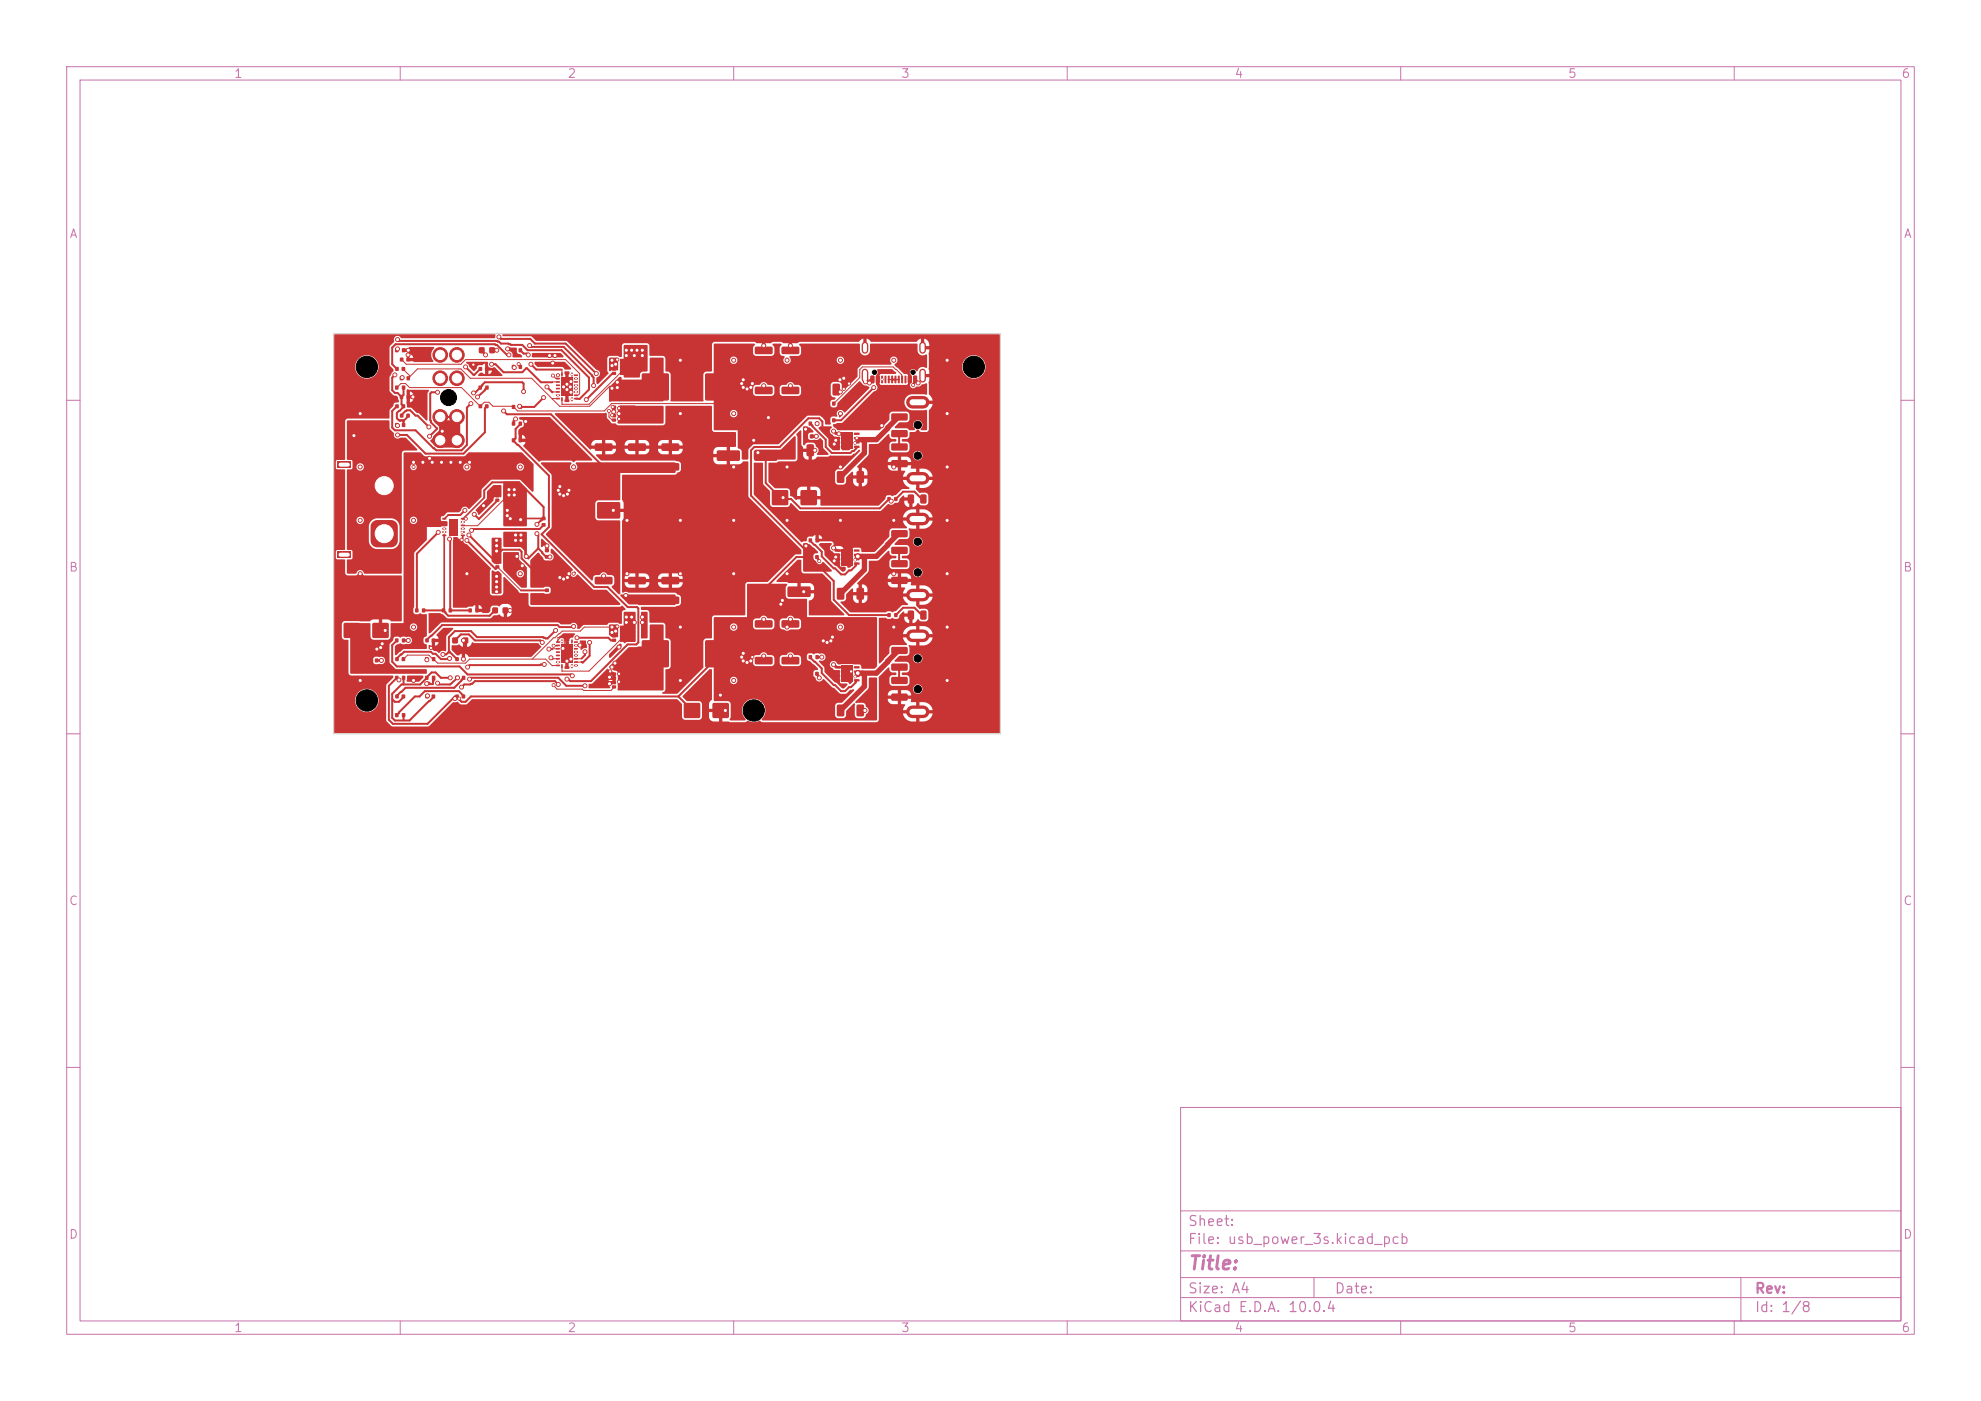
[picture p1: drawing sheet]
<svg xmlns="http://www.w3.org/2000/svg" width="297mm" height="210mm" viewBox="0 0 297 210" stroke-linecap="round" stroke-linejoin="round" font-family="sans-serif">
<defs><g id="words">
<text font-size="2" fill="#c872ab" x="178" y="190.8">Title:</text>
<g font-size="1.5" fill="#c872ab">
<text x="178" y="184.2">Sheet:</text>
<text x="178" y="186.9">File: usb_power_3s.kicad_pcb</text>
<text x="178" y="197.1">KiCad E.D.A. 10.0.4</text>
<text x="178" y="194.3">Size: A4</text>
<text x="200" y="194.3">Date:</text>
<text x="263" y="194.3">Rev:</text>
<text x="263" y="197.1">Id: 1/8</text>
</g>
<g font-size="1.3" fill="#c872ab">
<text x="35" y="12">1</text>
<text x="85" y="12">2</text>
<text x="135" y="12">3</text>
<text x="185" y="12">4</text>
<text x="235" y="12">5</text>
<text x="285" y="12">6</text>
<text x="10.3" y="36">A</text>
<text x="285.4" y="36">A</text>
<text x="10.3" y="86">B</text>
<text x="285.3" y="86">B</text>
<text x="10.3" y="136">C</text>
<text x="285.3" y="136">C</text>
<text x="10.3" y="186">D</text>
<text x="285.3" y="186">D</text>
<text x="35" y="200">1</text>
<text x="85" y="200">2</text>
<text x="135" y="200">3</text>
<text x="185" y="200">4</text>
<text x="235" y="200">5</text>
<text x="285" y="200">6</text>
</g>
</g></defs>
<g fill="none" stroke="#c872ab" stroke-width=".15">
<path d="M10 10h277v190h-277zM12 12h273v186h-273zM60 10v2M110 10v2M160 10v2M210 10v2M260 10v2M10 60h2M285 60h2M10 110h2M285 110h2M10 160h2"/>
<path d="M177 166h108v32h-108zM285 160h2M60 198v2M110 198v2M160 198v2M177 194.5h108M177 191.5h108M177 187.5h108M177 181.5h108M197 191.5v3M210 198v2M260 198v2"/>
<path d="M261 191.5v6.5"/>
</g>
<g fill="#c83434">
<path d="M59.3 98.5h.5v.6h-.5z"/>
<path d="M60.2 98.5h.5v.6h-.5z"/>
<path d="M123.8 60.2h.4v.6h-.4z"/>
<path d="M124.8 60.2h.4v.6h-.4z"/>
<path d="M76.8 52.2h.4v.6h-.4z"/>
<path d="M77.8 52.2h.4v.6h-.4z"/>
<path d="M68.3 104.1h.5v.6h-.5z"/>
<path d="M69.2 104.1h.5v.6h-.5z"/>
<path d="M66.3 91.2h.4v.6h-.4z"/>
<path d="M67.3 91.2h.4v.6h-.4z"/>
<path d="M94.2 89.5l2.5-.1 .1 .3v.7l-.2 .2-2.3-.1-.2-.2z"/>
<path d="M94.2 86.5h2.5l.1 .2v.7l-.2 .2h-2.3l-.2-.2z"/>
<path d="M123.8 62.7h.4v.6h-.4z"/>
<path d="M124.8 62.7h.4v.6h-.4z"/>
<path d="M117.2 96l2.5-.1 .1 .3v.7l-.2 .2-2.3-.1-.2-.2z"/>
<path d="M117.2 93h2.5l.1 .2v.7l-.2 .2h-2.3l-.2-.2z"/>
</g>
<g fill="#c83434" stroke="#c83434" stroke-width=".15">
<circle cx="66" cy="66" r="1.1"/>
<circle cx="68.5" cy="66" r="1.1"/>
<circle cx="66" cy="62.5" r="1.1"/>
<circle cx="68.5" cy="62.5" r="1.1"/>
<circle cx="66" cy="56.7" r="1.1"/>
<circle cx="68.5" cy="56.7" r="1.1"/>
<circle cx="66" cy="53.2" r="1.1"/>
<circle cx="68.5" cy="53.2" r="1.1"/>
</g>
<g fill="#c83434">
<path d="M133.1 91.9h.4v.6h-.4z"/>
<path d="M134.1 91.9h.4v.6h-.4z"/>
<path d="M81.7 88.2h.6v.5h-.6z"/>
<path d="M81.7 87.3h.6v.5h-.6z"/>
<path d="M59.3 63.4h.4v.6h-.4z"/>
<path d="M60.3 63.4h.4v.6h-.4z"/>
<path d="M76.8 60.7h.4v.6h-.4z"/>
<path d="M77.8 60.7h.4v.6h-.4z"/>
<path d="M113.2 61l2.5-.1 .1 .3v.7l-.2 .2-2.3-.1-.2-.2z"/>
<path d="M113.2 58h2.5l.1 .2v.7l-.2 .2h-2.3l-.2-.2z"/>
<path d="M66.3 77.6h.6v.2l-.6 .1z"/>
<path d="M66.3 78.1h.6v.2l-.6 .1z"/>
<path d="M66.3 78.6h.6v.2l-.6 .1z"/>
<path d="M66.3 79.1h.6v.2l-.6 .1z"/>
<path d="M66.3 79.6h.6v.2l-.6 .1z"/>
<path d="M66.3 80.1h.6v.2l-.6 .1z"/>
<path d="M69.1 80.1h.6v.2l-.6 .1z"/>
<path d="M69.1 79.6h.6v.2l-.6 .1z"/>
<path d="M69.1 79.1h.6v.2l-.6 .1z"/>
<path d="M69.1 78.6h.6v.2l-.6 .1z"/>
<path d="M69.1 78.1h.6v.2l-.6 .1z"/>
<path d="M69.1 77.6h.6v.2l-.6 .1z"/>
<path d="M67.3 77.8h1.3v2.5h-1.3z"/>
<path d="M59.3 52.2h.4v.6h-.4z"/>
<path d="M60.3 52.2h.4v.6h-.4z"/>
<path d="M89.2 69.5l2.5-.1 .2 .3-.1 .7-.2 .2-2.3-.1-.2-.2z"/>
<path d="M89.2 66.5h2.5l.2 .2-.1 .7-.2 .2h-2.3l-.2-.2z"/>
<path d="M120.5 65.1h.5v.6h-.5z"/>
<path d="M121.4 65.1h.5v.6h-.5z"/>
<path d="M136.1 74.2l.7-.1 .2 .2v1l-.1 .2h-.6l-.2-.2z"/>
<path d="M138 74.2l.7-.1 .2 .2v1l-.1 .2h-.6l-.2-.2z"/>
<path d="M113.2 101.5l2.5-.1 .1 .3v.7l-.2 .2-2.3-.1-.2-.2z"/>
<path d="M113.2 98.5h2.5l.1 .2v.7l-.2 .2h-2.3l-.2-.2z"/>
<path d="M125.5 70.7l.8-.1 .3 .2v1.4l-.2 .2h-.7l-.2-.2z"/>
<path d="M128.5 70.7l.8-.1 .2 .2v1.4l-.1 .2h-.8l-.2-.2z"/>
<path d="M59.3 60.6h.5v.6h-.5z"/>
<path d="M60.2 60.6h.5v.6h-.5z"/>
<path d="M55.3 98.7h.5v.6h-.5z"/>
<path d="M56.2 98.7h.5v.6h-.5z"/>
<path d="M62.3 91.2h.4v.6h-.4z"/>
<path d="M63.3 91.2h.4v.6h-.4z"/>
<path d="M125.2 99.9h.7l.1 .2-.8 .1z"/>
<path d="M125.2 100.5h.7l.1 .3h-.8z"/>
<path d="M125.2 101.2h.7l.1 .2-.8 .1z"/>
<path d="M125.2 101.8h.7l.1 .3h-.8z"/>
<path d="M128.1 101.8h.7l.1 .3h-.8z"/>
<path d="M128.1 101.2h.7l.1 .2-.8 .1z"/>
<path d="M128.1 100.5h.7l.1 .3h-.8z"/>
<path d="M128.1 99.9h.7l.1 .2-.8 .1z"/>
<path d="M126.2 99.8h1.6v2.4h-1.6z"/>
<path d="M59.3 57.8h.4v.6h-.4z"/>
<path d="M60.3 57.8h.4v.6h-.4z"/>
<path d="M102.6 105.4h2.3v2.2h-2.3z"/>
<path d="M106.9 105.4h2.3v2.2h-2.3z"/>
<path d="M136.1 91.6l.7-.1 .2 .2v1l-.1 .2h-.6l-.2-.2z"/>
<path d="M138 91.6l.7-.1 .2 .2v1l-.1 .2h-.6l-.2-.2z"/>
<path d="M60 56.4h.4v.6h-.4z"/>
<path d="M61 56.4h.4v.6h-.4z"/>
<path d="M113.2 96l2.5-.1 .1 .3v.7l-.2 .2-2.3-.1-.2-.2z"/>
<path d="M113.2 93h2.5l.1 .2v.7l-.2 .2h-2.3l-.2-.2z"/>
<path d="M59.3 95.7h.4v.6h-.4z"/>
<path d="M60.3 95.7h.4v.6h-.4z"/>
<path d="M71.8 57.8h.4v.6h-.4z"/>
<path d="M72.8 57.8h.4v.6h-.4z"/>
<path d="M121.3 80.7h.4v.6h-.4z"/>
<path d="M122.3 80.7h.4v.6h-.4z"/>
<path d="M63.8 95.7h.5v.6h-.5z"/>
<path d="M64.7 95.7h.5v.6h-.5z"/>
<path d="M73.8 91.1h.8v.8h-.8z"/>
<path d="M75.4 91.1h.8v.8h-.8z"/>
<path d="M125.5 88.2l.8-.1 .3 .2v1.4l-.2 .2h-.7l-.2-.2z"/>
<path d="M128.5 88.2l.8-.1 .2 .2v1.4l-.1 .2h-.8l-.2-.2z"/>
<path d="M91.8 100.8h.5v.4h-.5z"/>
<path d="M91.8 101.5h.5v.4h-.5z"/>
<path d="M91.8 102.1h.5v.4h-.5z"/>
<path d="M91.8 102.8h.5v.4h-.5z"/>
<path d="M92.9 100.8h2.4v.5h-.5v.1h.5v.5h-.5v.2h.5v.5h-.5v.1h.5v.5h-2.4z"/>
<path d="M67.8 95.6h.8v.8h-.8z"/>
<path d="M69.4 95.6h.8v.8h-.8z"/>
<path d="M99.2 89.5l2.5-.1 .1 .3v.7l-.2 .2-2.3-.1-.2-.2z"/>
<path d="M99.2 86.5h2.5l.1 .2v.7l-.2 .2h-2.3l-.2-.2z"/>
<path d="M63.8 98.5h.4v.6h-.4z"/>
<path d="M64.8 98.5h.4v.6h-.4z"/>
<path d="M117.2 101.5l2.5-.1 .1 .3v.7l-.2 .2-2.3-.1-.2-.2z"/>
<path d="M117.2 98.5h2.5l.1 .2v.7l-.2 .2h-2.3l-.2-.2z"/>
<path d="M74.3 72.8h.5v.4h-.5z"/>
<path d="M74.3 73.5h.5v.4h-.5z"/>
<path d="M74.3 74.1h.5v.4h-.5z"/>
<path d="M74.3 74.8h.5v.4h-.5z"/>
<path d="M75.4 72.8h2.4v.5h-.5v.1h.5v.5h-.5v.2h.5v.5h-.5v.1h.5v.5h-2.4z"/>
<path d="M133.7 97h2.2l.2 .2v.7l-.2 .2-2.1-.1-.2-.2z"/>
<path d="M133.7 99.5h2.2l.2 .2v.7l-.2 .2-2.1-.1-.2-.2z"/>
<path d="M133.7 101.5h2.2l.2 .2v.7l-.2 .2-2.1-.1-.2-.2z"/>
<path d="M133.7 104h2.2l.2 .2v.7l-.2 .2-2.1-.1-.2-.2z"/>
</g>
<path d="M136.8 95.3h1.6M136.8 106.7h1.6" fill="none" stroke="#c83434" stroke-width="1.9"/>
<g fill="#c83434">
<path d="M99.2 69.5l2.5-.1 .1 .3v.7l-.2 .2-2.3-.1-.2-.2z"/>
<path d="M99.2 66.5h2.5l.1 .2v.7l-.2 .2h-2.3l-.2-.2z"/>
<path d="M118 66.7l.9-.1 .2 .2v1.4l-.2 .2h-.7l-.2-.2z"/>
<path d="M121 66.7l.8-.1 .2 .2v1.4l-.1 .2h-.7l-.3-.2z"/>
<path d="M76.8 63.2h.4v.6h-.4z"/>
<path d="M77.8 63.2h.4v.6h-.4z"/>
<path d="M63.8 101.3h.4v.6h-.4z"/>
<path d="M64.8 101.3h.4v.6h-.4z"/>
<path d="M133.7 62h2.2l.2 .2v.7l-.2 .2-2.1-.1-.2-.2z"/>
<path d="M133.7 64.5h2.2l.2 .2v.7l-.2 .2-2.1-.1-.2-.2z"/>
<path d="M133.7 66.5h2.2l.2 .2v.7l-.2 .2-2.1-.1-.2-.2z"/>
<path d="M133.7 69h2.2l.2 .2v.7l-.2 .2-2.1-.1-.2-.2z"/>
</g>
<path d="M136.8 60.3h1.6M136.8 71.7h1.6" fill="none" stroke="#c83434" stroke-width="1.9"/>
<g fill="#c83434">
<path d="M68.3 98.5h.5v.6h-.5z"/>
<path d="M69.2 98.5h.5v.6h-.5z"/>
<path d="M76.8 54.7h.4v.6h-.4z"/>
<path d="M77.8 54.7h.4v.6h-.4z"/>
<path d="M59.3 104.1h.5v.6h-.5z"/>
<path d="M60.2 104.1h.5v.6h-.5z"/>
<path d="M71.8 52.1h.8v.8h-.8z"/>
<path d="M73.4 52.1h.8v.8h-.8z"/>
<path d="M76.8 65.7h.4v.6h-.4z"/>
<path d="M77.8 65.7h.4v.6h-.4z"/>
<path d="M81.7 83.2h.6v.5h-.6z"/>
<path d="M81.7 82.3h.6v.5h-.6z"/>
<path d="M83.1 75.3h3.3v2.4h-3.3z"/>
<path d="M89.6 75.3h3.3v2.4h-3.3z"/>
<path d="M50.6 82.7h2v.9h-2z"/>
<path d="M50.6 69.2h2v.9h-2z"/>
<path d="M55.9 78.3l.5-.3h2.2a1.03 1.03 0 0 1 1 1v2a1.03 1.03 0 0 1-1 1.1h-2a1.03 1.03 0 0 1-1.1-1.1l.1-2.2z"/>
</g>
<circle cx="57.6" cy="72.8" r="2.05" fill="#c83434" stroke="#c83434" stroke-width=".15"/>
<g fill="#c83434">
<path d="M63.8 104.1h.5v.6h-.5z"/>
<path d="M64.7 104.1h.5v.6h-.5z"/>
<path d="M91.8 53.8h.5v.4h-.5z"/>
<path d="M91.8 54.5h.5v.4h-.5z"/>
<path d="M91.8 55.1h.5v.4h-.5z"/>
<path d="M91.8 55.8h.5v.4h-.5z"/>
<path d="M92.9 53.8h2.4v.5h-.5v.1h.5v.5h-.5v.2h.5v.5h-.5v.1h.5v.5h-2.4z"/>
<path d="M96.3 96h3.9v4h-3.9z"/>
<path d="M105.8 96h3.9v4h-3.9z"/>
<path d="M112.5 88l3.3-.1 .1 .3v1.1l-.2 .2h-3.1l-.2-.2z"/>
<path d="M118.1 88l3.3-.1 .2 .3-.1 1.1-.2 .2h-3.1l-.1-.2z"/>
<path d="M133.7 79.5h2.2l.2 .2v.7l-.2 .2-2.1-.1-.2-.2z"/>
<path d="M133.7 82h2.2l.2 .2v.7l-.2 .2-2.1-.1-.2-.2z"/>
<path d="M133.7 84h2.2l.2 .2v.7l-.2 .2-2.1-.1-.2-.2z"/>
<path d="M133.7 86.5h2.2l.2 .2v.7l-.2 .2-2.1-.1-.2-.2z"/>
</g>
<path d="M136.8 77.8h1.6M136.8 89.2h1.6" fill="none" stroke="#c83434" stroke-width="1.9"/>
<g fill="#c83434">
<path d="M121.3 63.2h.4v.6h-.4z"/>
<path d="M122.3 63.2h.4v.6h-.4z"/>
<path d="M70.3 91.2h.4v.6h-.4z"/>
<path d="M71.3 91.2h.4v.6h-.4z"/>
<path d="M60 53.6h.5v.6h-.5z"/>
<path d="M60.9 53.6h.5v.6h-.5z"/>
<path d="M85.6 99.6h.3l-.1 .5h-.2z"/>
<path d="M86.1 99.6h.5v.2l-.5 .1z"/>
<path d="M86.1 99.1h.5v.2l-.5 .1z"/>
<path d="M86.1 98.6h.5v.2l-.5 .1z"/>
<path d="M86.1 98.1h.5v.2l-.5 .1z"/>
<path d="M86.1 97.6h.5v.2l-.5 .1z"/>
<path d="M86.1 97.1h.5v.2l-.5 .1z"/>
<path d="M86.1 96.6h.5v.2l-.5 .1z"/>
<path d="M86.1 96.1h.5v.2l-.5 .1z"/>
<path d="M85.6 95.9h.3l-.1 .5h-.2z"/>
<path d="M84.1 95.9h.3l-.1 .5h-.2z"/>
<path d="M83.4 96.1h.5v.2l-.5 .1z"/>
<path d="M83.4 96.6h.5v.2l-.5 .1z"/>
<path d="M83.4 97.1h.5v.2l-.5 .1z"/>
<path d="M83.4 97.6h.5v.2l-.5 .1z"/>
<path d="M83.4 98.1h.5v.2l-.5 .1z"/>
<path d="M83.4 98.6h.5v.2l-.5 .1z"/>
<path d="M83.4 99.1h.5v.2l-.5 .1z"/>
<path d="M83.4 99.6h.5v.2l-.5 .1z"/>
<path d="M84.1 99.6h.3l-.1 .5h-.2z"/>
<path d="M84.2 96.7h1.6v2.7h-1.6z"/>
<path d="M113.2 55l2.5-.1 .1 .3v.7l-.2 .2-2.3-.1-.2-.2z"/>
<path d="M113.2 52h2.5l.1 .2v.7l-.2 .2h-2.3l-.2-.2z"/>
<path d="M60 62h.5v.6h-.5z"/>
<path d="M60.9 62h.5v.6h-.5z"/>
<path d="M113.1 67.6l3.3-.1 .2 .3-.1 1.1-.2 .2h-3.1l-.1-.2z"/>
<path d="M107.5 67.6l3.3-.1 .1 .3v1.1l-.2 .2h-3.1l-.2-.2z"/>
<path d="M125.2 64.9h.7l.1 .2-.8 .1z"/>
<path d="M125.2 65.5h.7l.1 .3h-.8z"/>
<path d="M125.2 66.2h.7l.1 .2-.8 .1z"/>
<path d="M125.2 66.8h.7l.1 .3h-.8z"/>
<path d="M128.1 66.8h.7l.1 .3h-.8z"/>
<path d="M128.1 66.2h.7l.1 .2-.8 .1z"/>
<path d="M128.1 65.5h.7l.1 .3h-.8z"/>
<path d="M128.1 64.9h.7l.1 .2-.8 .1z"/>
<path d="M126.2 64.8h1.6v2.4h-1.6z"/>
<path d="M74.3 82.8h.5v.4h-.5z"/>
<path d="M74.3 83.5h.5v.4h-.5z"/>
<path d="M74.3 84.1h.5v.4h-.5z"/>
<path d="M74.3 84.8h.5v.4h-.5z"/>
<path d="M75.4 82.8h2.4v.5h-.5v.1h.5v.5h-.5v.2h.5v.5h-.5v.1h.5v.5h-2.4z"/>
<path d="M68.3 101.3h.4v.6h-.4z"/>
<path d="M69.3 101.3h.4v.6h-.4z"/>
<path d="M115.8 73.5h2.3v2.2h-2.3z"/>
<path d="M120.1 73.5h2.3v2.2h-2.3z"/>
<path d="M71.8 55h.5v.6h-.5z"/>
<path d="M72.7 55h.5v.6h-.5z"/>
<path d="M121.3 98.2h.4v.6h-.4z"/>
<path d="M122.3 98.2h.4v.6h-.4z"/>
<path d="M91.8 93.8h.5v.4h-.5z"/>
<path d="M91.8 94.5h.5v.4h-.5z"/>
<path d="M91.8 95.1h.5v.4h-.5z"/>
<path d="M91.8 95.8h.5v.4h-.5z"/>
<path d="M92.9 93.8h2.4v.5h-.5v.1h.5v.5h-.5v.2h.5v.5h-.5v.1h.5v.5h-2.4z"/>
<path d="M59.3 106.9h.4v.6h-.4z"/>
<path d="M60.3 106.9h.4v.6h-.4z"/>
<path d="M94.2 69.5l2.5-.1 .1 .3v.7l-.2 .2-2.3-.1-.2-.2z"/>
<path d="M94.2 66.5h2.5l.1 .2v.7l-.2 .2h-2.3l-.2-.2z"/>
<path d="M121.3 100.7h.5v.6h-.5z"/>
<path d="M122.2 100.7h.5v.6h-.5z"/>
<path d="M51.6 93.4h2.3v2.2h-2.3z"/>
<path d="M55.9 93.4h2.3v2.2h-2.3z"/>
<path d="M125.2 82.4h.7l.1 .2-.8 .1z"/>
<path d="M125.2 83h.7l.1 .3h-.8z"/>
<path d="M125.2 83.7h.7l.1 .2-.8 .1z"/>
<path d="M125.2 84.3h.7l.1 .3h-.8z"/>
<path d="M128.1 84.3h.7l.1 .3h-.8z"/>
<path d="M128.1 83.7h.7l.1 .2-.8 .1z"/>
<path d="M128.1 83h.7l.1 .3h-.8z"/>
<path d="M128.1 82.4h.7l.1 .2-.8 .1z"/>
<path d="M126.2 82.3h1.6v2.4h-1.6z"/>
<path d="M96.3 56h3.9v4h-3.9z"/>
<path d="M105.8 56h3.9v4h-3.9z"/>
<path d="M91.8 60.8h.5v.4h-.5z"/>
<path d="M91.8 61.5h.5v.4h-.5z"/>
<path d="M91.8 62.1h.5v.4h-.5z"/>
<path d="M91.8 62.8h.5v.4h-.5z"/>
<path d="M92.9 60.8h2.4v.5h-.5v.1h.5v.5h-.5v.2h.5v.5h-.5v.1h.5v.5h-2.4z"/>
<path d="M136.9 56.3h.5l.1 .1v.9l-.1 .1h-.5z"/>
<path d="M136.1 56.3h.5l.1 .1v.9l-.1 .1h-.5z"/>
<path d="M135.1 56.3l.3 .1-.1 1.1-.2-.1z"/>
<path d="M134.1 56.3l.3 .1-.1 1.1-.2-.1z"/>
<path d="M133.6 56.3l.3 .1-.1 1.1-.2-.1z"/>
<path d="M132.6 56.3l.3 .1-.1 1.1-.2-.1z"/>
<path d="M131.3 56.3h.4l.2 .1v.9l-.1 .1h-.5z"/>
<path d="M130.5 56.3h.4l.2 .1v.9l-.1 .1h-.5z"/>
<path d="M132.1 56.3l.3 .1-.1 1.1-.2-.1z"/>
<path d="M133.1 56.3l.3 .1-.1 1.1-.2-.1z"/>
<path d="M134.6 56.3l.3 .1-.1 1.1-.2-.1z"/>
<path d="M135.6 56.3l.3 .1-.1 1.1-.2-.1z"/>
</g>
<path d="M129.7 51.7v.8M129.7 55.8v1.1M138.3 51.7v.8M138.3 55.8v1.1" fill="none" stroke="#c83434" stroke-width="1"/>
<g fill="#c83434">
<path d="M71.8 60.6h.5v.6h-.5z"/>
<path d="M72.7 60.6h.5v.6h-.5z"/>
<path d="M60 59.2h.4v.6h-.4z"/>
<path d="M61 59.2h.4v.6h-.4z"/>
<path d="M117.2 55l2.5-.1 .1 .3v.7l-.2 .2-2.3-.1-.2-.2z"/>
<path d="M117.2 52h2.5l.1 .2v.7l-.2 .2h-2.3l-.2-.2z"/>
<path d="M59.3 101.3h.4v.6h-.4z"/>
<path d="M60.3 101.3h.4v.6h-.4z"/>
<path d="M125.5 105.7l.8-.1 .3 .2v1.4l-.2 .2h-.7l-.2-.2z"/>
<path d="M128.5 105.7l.8-.1 .2 .2v1.4l-.1 .2h-.8l-.2-.2z"/>
<path d="M89.2 89.5l2.5-.1 .2 .3-.1 .7-.2 .2-2.3-.1-.2-.2z"/>
<path d="M89.2 86.5h2.5l.2 .2-.1 .7-.2 .2h-2.3l-.2-.2z"/>
<path d="M121.3 83.2h.5v.6h-.5z"/>
<path d="M122.2 83.2h.5v.6h-.5z"/>
<path d="M117.2 61l2.5-.1 .1 .3v.7l-.2 .2-2.3-.1-.2-.2z"/>
<path d="M117.2 58h2.5l.1 .2v.7l-.2 .2h-2.3l-.2-.2z"/>
<path d="M85.6 59.6h.3l-.1 .5h-.2z"/>
<path d="M86.1 59.6h.5v.2l-.5 .1z"/>
<path d="M86.1 59.1h.5v.2l-.5 .1z"/>
<path d="M86.1 58.6h.5v.2l-.5 .1z"/>
<path d="M86.1 58.1h.5v.2l-.5 .1z"/>
<path d="M86.1 57.6h.5v.2l-.5 .1z"/>
<path d="M86.1 57.1h.5v.2l-.5 .1z"/>
<path d="M86.1 56.6h.5v.2l-.5 .1z"/>
<path d="M86.1 56.1h.5v.2l-.5 .1z"/>
<path d="M85.6 55.9h.3l-.1 .5h-.2z"/>
<path d="M84.1 55.9h.3l-.1 .5h-.2z"/>
<path d="M83.4 56.1h.5v.2l-.5 .1z"/>
<path d="M83.4 56.6h.5v.2l-.5 .1z"/>
<path d="M83.4 57.1h.5v.2l-.5 .1z"/>
<path d="M83.4 57.6h.5v.2l-.5 .1z"/>
<path d="M83.4 58.1h.5v.2l-.5 .1z"/>
<path d="M83.4 58.6h.5v.2l-.5 .1z"/>
<path d="M83.4 59.1h.5v.2l-.5 .1z"/>
<path d="M83.4 59.6h.5v.2l-.5 .1z"/>
<path d="M84.1 59.6h.3l-.1 .5h-.2z"/>
<path d="M84.2 56.7h1.6v2.7h-1.6z"/>
<path d="M81.2 78.4h.6v.5h-.6z"/>
<path d="M81.2 77.5h.6v.5h-.6z"/>
<path d="M59.3 55h.5v.6h-.5z"/>
<path d="M60.2 55h.5v.6h-.5z"/>
<path d="M133.1 74.5h.4v.6h-.4z"/>
<path d="M134.1 74.5h.4v.6h-.4z"/>
<path d="M121.9 57.6l.9-.1 .2 .2v1.4l-.2 .2h-.7l-.2-.2z"/>
<path d="M124.9 57.6l.8-.1 .2 .2v1.4l-.1 .2h-.7l-.3-.2z"/>
</g>
<g fill="#c83434" stroke="#c83434" stroke-width=".15">
<circle cx="67.4" cy="98.7" r=".3"/>
<circle cx="81.6" cy="99.6" r=".3"/>
<circle cx="70.1" cy="100" r=".3"/>
<circle cx="82.6" cy="98.6" r=".3"/>
<circle cx="92.2" cy="99.4" r=".3"/>
<circle cx="92.3" cy="94.6" r=".3"/>
<circle cx="91.7" cy="94" r=".3"/>
<circle cx="91.7" cy="100" r=".3"/>
<circle cx="92.8" cy="102.2" r=".22"/>
<circle cx="92.8" cy="101" r=".22"/>
<circle cx="92.8" cy="97" r=".3"/>
<circle cx="91.7" cy="94.8" r=".3"/>
<circle cx="92.5" cy="93.9" r=".23"/>
<circle cx="132.2" cy="63.8" r=".3"/>
<circle cx="113.6" cy="67.9" r=".3"/>
<circle cx="126.5" cy="58.3" r=".22"/>
<circle cx="111.4" cy="56.9" r=".3"/>
<circle cx="111.4" cy="58.1" r=".3"/>
<circle cx="133.6" cy="75.1" r=".3"/>
<circle cx="125.9" cy="56.9" r=".3"/>
<circle cx="111.2" cy="57.5" r=".3"/>
<circle cx="112.8" cy="57.5" r=".3"/>
<circle cx="127.3" cy="57.5" r=".23"/>
<circle cx="115.2" cy="62.6" r=".3"/>
<circle cx="126.5" cy="56.7" r=".3"/>
<circle cx="112.6" cy="58.1" r=".3"/>
<circle cx="112" cy="58.3" r=".3"/>
<circle cx="117.4" cy="74.6" r=".3"/>
<circle cx="113" cy="66" r=".3"/>
<circle cx="94.7" cy="92.5" r=".3"/>
<circle cx="83.9" cy="74.1" r=".3"/>
<circle cx="93.8" cy="89.3" r=".3"/>
<circle cx="85.3" cy="73.5" r=".3"/>
<circle cx="74.4" cy="81.8" r=".3"/>
<circle cx="85.3" cy="86" r=".3"/>
<circle cx="95.1" cy="93.3" r=".3"/>
<circle cx="83.9" cy="86.6" r=".3"/>
<circle cx="83.7" cy="73.5" r=".3"/>
<circle cx="70.3" cy="80.2" r=".3"/>
<circle cx="69.4" cy="79.3" r=".12"/>
<circle cx="85.1" cy="86.6" r=".3"/>
<circle cx="74.4" cy="88.7" r=".3"/>
<circle cx="94.7" cy="52.5" r=".3"/>
<circle cx="82.4" cy="53.3" r=".3"/>
<circle cx="83.9" cy="72.9" r=".3"/>
<circle cx="95.1" cy="53.3" r=".3"/>
<circle cx="74.4" cy="81" r=".3"/>
<circle cx="96.3" cy="53.3" r=".3"/>
<circle cx="83.2" cy="53.3" r=".3"/>
<circle cx="93.9" cy="53.3" r=".3"/>
<circle cx="82.9" cy="54.4" r=".3"/>
<circle cx="93.9" cy="52.5" r=".3"/>
<circle cx="74.4" cy="87.2" r=".3"/>
<circle cx="84.5" cy="74.3" r=".3"/>
<circle cx="93.9" cy="93.3" r=".3"/>
<circle cx="96.3" cy="92.5" r=".3"/>
<circle cx="76.1" cy="52.3" r=".3"/>
<circle cx="74.4" cy="82.6" r=".3"/>
<circle cx="75.5" cy="61.6" r=".3"/>
<circle cx="93.9" cy="92.5" r=".3"/>
<circle cx="85.1" cy="74.1" r=".3"/>
<circle cx="84.5" cy="86.8" r=".3"/>
<circle cx="96.3" cy="52.5" r=".3"/>
<circle cx="74.4" cy="88" r=".3"/>
<circle cx="74.4" cy="86.4" r=".3"/>
<circle cx="96.3" cy="93.3" r=".3"/>
<circle cx="95.5" cy="52.5" r=".3"/>
<circle cx="79.4" cy="51.8" r=".3"/>
<circle cx="85.7" cy="59.9" r=".12"/>
<circle cx="79.2" cy="53.2" r=".3"/>
<circle cx="77.1" cy="55.1" r=".3"/>
<circle cx="89" cy="57.8" r=".3"/>
<circle cx="125.3" cy="83.5" r=".3"/>
<circle cx="123.4" cy="96.1" r=".3"/>
<circle cx="108" cy="104.2" r=".3"/>
<circle cx="117.3" cy="90" r=".3"/>
<circle cx="112.8" cy="98.5" r=".22"/>
<circle cx="68.8" cy="104.7" r=".22"/>
<circle cx="111.4" cy="99.1" r=".3"/>
<circle cx="111.4" cy="97.9" r=".3"/>
<circle cx="125.1" cy="84.1" r=".3"/>
<circle cx="111.2" cy="98.5" r=".3"/>
<circle cx="112" cy="99.3" r=".3"/>
<circle cx="124" cy="96.3" r=".3"/>
<circle cx="117.1" cy="90.6" r=".3"/>
<circle cx="120.8" cy="64.3" r=".3"/>
<circle cx="120.8" cy="81.8" r=".3"/>
<circle cx="125.3" cy="66" r=".3"/>
<circle cx="124.8" cy="95.5" r=".3"/>
<circle cx="59.8" cy="101.9" r=".3"/>
<circle cx="112.6" cy="99.1" r=".3"/>
<circle cx="125.1" cy="66.6" r=".3"/>
<circle cx="124.6" cy="96.1" r=".3"/>
<circle cx="68.2" cy="104.7" r=".3"/>
<circle cx="66.6" cy="79.7" r=".13"/>
<circle cx="67.4" cy="80.8" r=".3"/>
<circle cx="54" cy="102" r=".3"/>
<circle cx="110" cy="94" r=".3"/>
<circle cx="134" cy="70" r=".3"/>
<circle cx="62" cy="94" r=".3"/>
<circle cx="78" cy="86" r=".3"/>
<circle cx="86.4" cy="97.7" r=".13"/>
<circle cx="134" cy="54" r=".3"/>
<circle cx="92" cy="61.7" r=".3"/>
<circle cx="102" cy="86" r=".3"/>
<circle cx="91.8" cy="61" r=".22"/>
<circle cx="102" cy="54" r=".3"/>
<circle cx="129.7" cy="106.5" r=".3"/>
<circle cx="57.2" cy="99" r=".3"/>
<circle cx="122.2" cy="67.5" r=".3"/>
<circle cx="94" cy="78" r=".3"/>
<circle cx="110" cy="54" r=".3"/>
<circle cx="82" cy="81.8" r=".3"/>
<circle cx="78.8" cy="63.2" r=".3"/>
<circle cx="142" cy="62" r=".3"/>
<circle cx="91.4" cy="101.5" r=".3"/>
<circle cx="126" cy="54" r=".3"/>
<circle cx="126" cy="58.7" r=".3"/>
<circle cx="125" cy="99.6" r=".3"/>
<circle cx="57.7" cy="94.5" r=".3"/>
<circle cx="70" cy="86" r=".3"/>
<circle cx="125" cy="64.6" r=".3"/>
<circle cx="85.5" cy="58" r=".3"/>
<circle cx="71" cy="54.7" r=".22"/>
<circle cx="118" cy="78" r=".3"/>
<circle cx="90.5" cy="86.3" r=".3"/>
<circle cx="118" cy="70" r=".3"/>
<circle cx="74.5" cy="52.5" r=".3"/>
<circle cx="85.6" cy="57.2" r=".3"/>
<circle cx="86" cy="70" r=".3"/>
<circle cx="118.5" cy="51.8" r=".3"/>
<circle cx="64.6" cy="97.1" r=".22"/>
<circle cx="126" cy="94" r=".3"/>
<circle cx="94" cy="86" r=".3"/>
<circle cx="70" cy="70" r=".3"/>
<circle cx="85" cy="99.1" r=".3"/>
<circle cx="102" cy="94" r=".3"/>
<circle cx="137.7" cy="57.4" r=".3"/>
<circle cx="125" cy="82.1" r=".3"/>
<circle cx="142" cy="102" r=".3"/>
<circle cx="85" cy="57.6" r=".3"/>
<circle cx="86.4" cy="96.7" r=".13"/>
<circle cx="54" cy="62" r=".3"/>
<circle cx="125.8" cy="65" r=".3"/>
<circle cx="85.6" cy="58.8" r=".3"/>
<circle cx="136.9" cy="57.7" r=".22"/>
<circle cx="118.5" cy="92.8" r=".3"/>
<circle cx="120.5" cy="88.7" r=".3"/>
<circle cx="86.4" cy="57.7" r=".12"/>
<circle cx="114.5" cy="92.8" r=".3"/>
<circle cx="86" cy="86" r=".22"/>
<circle cx="118" cy="86" r=".3"/>
<circle cx="110" cy="86" r=".3"/>
<circle cx="69.5" cy="98.8" r=".3"/>
<circle cx="102" cy="62" r=".3"/>
<circle cx="110" cy="62" r=".3"/>
<circle cx="108.8" cy="106.5" r=".3"/>
<circle cx="110" cy="70" r=".3"/>
<circle cx="91.4" cy="102.5" r=".3"/>
<circle cx="92" cy="76.5" r=".3"/>
<circle cx="91.8" cy="62.2" r=".22"/>
<circle cx="85" cy="58.4" r=".3"/>
<circle cx="122.8" cy="101.6" r=".3"/>
<circle cx="118" cy="54" r=".3"/>
<circle cx="83.6" cy="56.3" r=".22"/>
<circle cx="102" cy="102" r=".3"/>
<circle cx="77.8" cy="54.6" r=".22"/>
<circle cx="69.2" cy="80.9" r=".23"/>
<circle cx="61.9" cy="59.5" r=".3"/>
<circle cx="91.5" cy="100.6" r=".22"/>
<circle cx="118.5" cy="57.8" r=".3"/>
<circle cx="142" cy="86" r=".3"/>
<circle cx="114.5" cy="57.8" r=".3"/>
<circle cx="85.6" cy="98.8" r=".3"/>
<circle cx="118.5" cy="98.3" r=".3"/>
<circle cx="61.2" cy="96" r=".3"/>
<circle cx="142" cy="78" r=".3"/>
<circle cx="110" cy="78" r=".3"/>
<circle cx="61.2" cy="52.5" r=".3"/>
<circle cx="134" cy="78" r=".3"/>
<circle cx="142" cy="94" r=".3"/>
<circle cx="126" cy="62" r=".3"/>
<circle cx="122.5" cy="63.5" r=".3"/>
<circle cx="54" cy="78" r=".3"/>
<circle cx="62" cy="70" r=".22"/>
<circle cx="84.5" cy="58" r=".3"/>
<circle cx="69.5" cy="96" r=".3"/>
<circle cx="134" cy="86" r=".3"/>
<circle cx="127.6" cy="100.6" r=".22"/>
<circle cx="134" cy="94" r=".3"/>
<circle cx="122.4" cy="65.4" r=".3"/>
<circle cx="129.8" cy="57.2" r=".3"/>
<circle cx="114.5" cy="51.8" r=".3"/>
<circle cx="123.2" cy="98.5" r=".3"/>
<circle cx="126" cy="78" r=".3"/>
<circle cx="61.2" cy="53.2" r=".3"/>
<circle cx="84.4" cy="97.2" r=".3"/>
<circle cx="87" cy="96.7" r=".3"/>
<circle cx="122.8" cy="84.1" r=".22"/>
<circle cx="126" cy="70" r=".3"/>
<circle cx="62" cy="78" r=".3"/>
<circle cx="54" cy="70" r=".3"/>
<circle cx="64" cy="102.5" r=".3"/>
<circle cx="118" cy="94" r=".3"/>
<circle cx="102" cy="78" r=".3"/>
<circle cx="110" cy="102" r=".3"/>
<circle cx="142" cy="70" r=".3"/>
<circle cx="142" cy="54" r=".3"/>
<circle cx="86.4" cy="56.7" r=".12"/>
<circle cx="62" cy="102" r=".3"/>
<circle cx="78" cy="70" r=".3"/>
<circle cx="54" cy="86" r=".3"/>
<circle cx="114.5" cy="98.3" r=".3"/>
<circle cx="130.3" cy="57.4" r=".3"/>
<circle cx="76.5" cy="91.5" r=".3"/>
<circle cx="131" cy="58.1" r=".3"/>
<circle cx="132.3" cy="56.9" r=".15"/>
<circle cx="66.3" cy="64.6" r=".3"/>
<circle cx="53.1" cy="65.3" r=".3"/>
<circle cx="57.1" cy="97.1" r=".3"/>
<circle cx="70.4" cy="69.3" r=".3"/>
<circle cx="72.5" cy="75.8" r=".3"/>
<circle cx="67.6" cy="69.3" r=".3"/>
<circle cx="66.2" cy="69.3" r=".3"/>
<circle cx="64.8" cy="69.3" r=".3"/>
<circle cx="65.6" cy="58.8" r=".3"/>
<circle cx="69" cy="69.3" r=".3"/>
<circle cx="56.5" cy="97.3" r=".3"/>
<circle cx="64.4" cy="65.4" r=".3"/>
<circle cx="62" cy="69.3" r=".3"/>
<circle cx="57.3" cy="96.5" r=".3"/>
<circle cx="63.4" cy="69.3" r=".3"/>
<circle cx="64.4" cy="68.7" r=".3"/>
<circle cx="70" cy="81" r=".3"/>
<circle cx="69.3" cy="79.8" r=".12"/>
<circle cx="59.6" cy="65.2" r=".3"/>
<circle cx="59.6" cy="63.8" r=".3"/>
<circle cx="86.4" cy="58.3" r=".12"/>
<circle cx="89.4" cy="56" r=".3"/>
<circle cx="59.2" cy="56.2" r=".3"/>
<circle cx="74.8" cy="50.5" r=".3"/>
<circle cx="77.9" cy="60.9" r=".3"/>
<circle cx="85.7" cy="56.2" r=".13"/>
<circle cx="77.3" cy="62.8" r=".3"/>
<circle cx="81.5" cy="59.6" r=".3"/>
<circle cx="69.7" cy="76.5" r=".3"/>
<circle cx="71.1" cy="77.1" r=".3"/>
<circle cx="65.7" cy="79.8" r=".3"/>
<circle cx="66.6" cy="79.3" r=".12"/>
<circle cx="77.3" cy="80.2" r=".3"/>
<circle cx="76" cy="77.3" r=".3"/>
<circle cx="78.1" cy="80.2" r=".3"/>
<circle cx="76.3" cy="73.4" r=".3"/>
<circle cx="82.4" cy="83.5" r=".3"/>
<circle cx="78.9" cy="83.4" r=".3"/>
<circle cx="80.5" cy="78.6" r=".3"/>
<circle cx="76.3" cy="74.2" r=".3"/>
<circle cx="76.5" cy="77.7" r=".3"/>
<circle cx="77.5" cy="83.4" r=".3"/>
<circle cx="78.1" cy="81" r=".3"/>
<circle cx="76" cy="76.5" r=".3"/>
<circle cx="69.8" cy="77.8" r=".22"/>
<circle cx="77.1" cy="73.4" r=".3"/>
<circle cx="78" cy="77.9" r=".3"/>
<circle cx="80.5" cy="80" r=".3"/>
<circle cx="77.3" cy="81" r=".3"/>
<circle cx="78.3" cy="84.8" r=".3"/>
<circle cx="77.1" cy="74.2" r=".3"/>
<circle cx="69.4" cy="78.3" r=".12"/>
<circle cx="70.7" cy="79.5" r=".3"/>
<circle cx="59.6" cy="50.9" r=".3"/>
<circle cx="59.6" cy="52.3" r=".3"/>
<circle cx="128.2" cy="66.4" r=".17"/>
<circle cx="128.5" cy="65.7" r=".17"/>
<circle cx="71.6" cy="59.5" r=".3"/>
<circle cx="70.6" cy="60.5" r=".3"/>
<circle cx="128.6" cy="100.9" r=".4"/>
<circle cx="128.2" cy="101.4" r=".18"/>
<circle cx="69.8" cy="55" r=".3"/>
<circle cx="60.3" cy="56.6" r=".3"/>
<circle cx="79.6" cy="54.6" r=".3"/>
<circle cx="92.5" cy="53.9" r=".23"/>
<circle cx="92.8" cy="62" r=".3"/>
<circle cx="91.7" cy="58.2" r=".3"/>
<circle cx="91.7" cy="54.8" r=".3"/>
<circle cx="92.8" cy="62.8" r=".22"/>
<circle cx="91.7" cy="54" r=".3"/>
<circle cx="92.3" cy="54.6" r=".3"/>
<circle cx="92.5" cy="58.1" r=".3"/>
<circle cx="92.6" cy="57.3" r=".3"/>
<circle cx="92.8" cy="61.2" r=".22"/>
<circle cx="86.4" cy="99.7" r=".13"/>
<circle cx="85.8" cy="101.3" r=".3"/>
<circle cx="86.4" cy="58.7" r=".12"/>
<circle cx="64.3" cy="64" r=".3"/>
<circle cx="71" cy="58.9" r=".3"/>
<circle cx="78.5" cy="58.7" r=".3"/>
<circle cx="88.4" cy="96.3" r=".3"/>
<circle cx="86" cy="93.9" r=".3"/>
<circle cx="128.6" cy="83.4" r=".4"/>
<circle cx="128.2" cy="83.9" r=".17"/>
<circle cx="83" cy="102.7" r=".22"/>
<circle cx="83" cy="96.8" r=".22"/>
<circle cx="81.3" cy="96.3" r=".3"/>
<circle cx="82.3" cy="97.3" r=".3"/>
<circle cx="66.4" cy="98.1" r=".3"/>
<circle cx="84.3" cy="96.1" r=".12"/>
<circle cx="64" cy="98.9" r=".3"/>
<circle cx="83.3" cy="94.5" r=".3"/>
<circle cx="85.7" cy="99.9" r=".13"/>
<circle cx="85" cy="101.8" r=".3"/>
<circle cx="83.7" cy="102.6" r=".3"/>
<circle cx="69.2" cy="103" r=".3"/>
<circle cx="67.5" cy="101.6" r=".3"/>
<circle cx="86.4" cy="98.2" r=".12"/>
<circle cx="73.7" cy="54.6" r=".3"/>
<circle cx="72.8" cy="53.2" r=".3"/>
<circle cx="87.7" cy="102.8" r=".3"/>
<circle cx="64.1" cy="104.3" r=".3"/>
<circle cx="87.7" cy="97.7" r=".3"/>
<circle cx="68.6" cy="101.6" r=".3"/>
<circle cx="65.6" cy="102.4" r=".3"/>
<circle cx="70.4" cy="101.8" r=".3"/>
<circle cx="87.9" cy="59.9" r=".3"/>
<circle cx="83.7" cy="59.3" r=".12"/>
<circle cx="86.5" cy="95.6" r=".3"/>
<circle cx="83.7" cy="99.2" r=".12"/>
<circle cx="82.9" cy="56.3" r=".22"/>
<circle cx="91.3" cy="61.6" r=".22"/>
<circle cx="82" cy="58" r=".3"/>
<circle cx="76.3" cy="53.2" r=".3"/>
</g>
<g fill="none" stroke="#c83434" stroke-width=".3">
<path d="M59.2 56.2l-.4 .4v1.9l.4 .4h.4l.6 .6M59.5 52.4v.1M59.6 50.9l.2 .2h14.7l.3 .1 .3 .3h1.1l.4 .2h1.7l.8 .8h5.1l4.1 4.1v1.8l-1.4 1.4h-.6M60.2 59.5v1.1l.3 .3M60.5 58.1v1.1l-.3 .3M65.6 58.8h-.9l-.2 .2v4l.1 .3 .9 1-1.1 1.1M69.8 55l1.2 1.2 1-.9M72.2 52.5v.1l.6 .6M73 58.1l-1.4 1.4M73.7 54.6h.6l1.2 1.2h2.8l.7-.6 2.1 2.1h1.7M74.8 50.5l.3 .3h4.4l.7 .7h4.6l4.6 4.5M76.1 52.3l.1 .1h.7l.1 .1"/>
<path d="M76.3 53.2h-.3l-1.5-1.5-.3-.1h-14.9l-.5 .5v2.5l.7 .7M77 52.5h.1M78 52.5l.5 .5h.5l.2 .2M78.5 58.7v-1.2l-.2-.2h-5.6l-1.4 1.5h-.2M79.4 51.8l.2 .2h4.9l4.3 4.3 .2 .3v1.2M79.6 54.6l.8 .8h3.8M81.5 59.6l-1.4 1.4h-2.1M82 58l.8 .8M92.1 56h-.3l-3.9 3.9M131 58.1l-4.9 4.9h-1.1M133.7 56.9h.6M60.2 62.3v-.1a1.43 1.43 0 0 1 1.3-.7l.8 .8h.3l1.7 1.7"/>
<path d="M60.5 60.9h.1M60.5 60.9l-1 1v.8l.5 .4 .3-.1 .2 .2v.5M61.2 62.3v.1l-.8 .7M64.4 68.7l1.5 1.5v7.9l.2 .2h.4M65.7 79.8l-3.2 3.2v8.5M68.5 62.5h-2.5v3.5M69.7 76.5l-.7 .7h-1.8M70.6 60.5l-.6 .6v5.6l-.8 .8h-3.8l-3.1-3h-3.1l-.4-.4v-2.5l.7-.7M72.6 74.6v-1.1l1.2-1.2h4l3.7 3.7v1.7M73 60.9l-.3 .3v3.6l-3.2 3.2h-5.7l-2.8-2.8h-1.4M74.6 75l-2.8 2.8-.7-.7M75.5 61.6l.5 .5h6.6l7.9 7.9"/>
<path d="M77.3 62.8l-.3 .3v.4M78 63.5l-.7 .8v1.4l-.3 .4 5.3 5.2v7.7l-1.1 1.1 7.9 7.9h2l3 3h1.4l.2 .2v5.1l-.3 .3h-1.3l-5.5 5.5h-3.1l-.3-.3h-.2M81.5 77.7l-1 .9M81.5 78.7l-.6 .6h-10l-.2 .2M114.8 68.3v4.1l2.4 2.4h1.4l1.4 1.4h11.9l1.4-1.4M117 74.6h.1M121.5 63.5l2.3 2.4v1.1l.9 .9h2.8l.3-.3h.2l.4-.4 .1-.2M125.5 67l.1-.1-2.3-2.3v-1.4l-.5-.5h-1.6l-4.3 4.3h-3.8l-.5 .5v6.8l8.9 8.9v.3M134.3 74.8l1.1-1.1h1.7l1.1 1.1h.2M134.8 65v2M59.5 96l-.7 .7v2.5l.7 .7h9.4l1.2 1.2h15.5l.2 .2M59.5 98.8v-.1l1.1-1h4l.3 .3h.4l.8 .8h1.2"/>
<path d="M63.5 91.5h3M66.5 91.5l.7 .8h6.2l.8-.8M66.6 91.4l-.1 .1M67.4 97.8h-.2l-.3 .3h-.5M67.5 80.9v10.6h3M68.2 96h.1M68.2 96l.9-.9h1.2l.9 .9h9.8l.3 .3M70 81l4.3 4.3 .3-.3M70.3 80.2l4.1 4.1h.2M74.2 91.5h.1M74.6 84.3v-1.2l.7-.7h2.6l.3 .3v1l3.8 3.8M74.6 84.3h.1"/>
<path d="M77.5 83.4l-.6 .6h-.5M78.1 88.5h3.9M80.5 80l.2 .2v2M80.7 82.2l1.2 1.3h.1M80.7 82.2l-1.5 1.5-.3-.3M81.6 99.6h-.5l-.1 .1h-10.6l-.3 .3M82.3 97.3h.5M82.6 98.6l.2 .2M83.3 94.5l-1.2 1.2h-.3l-.4-.2h-9.9l-.9-.9h-2.4l-.9 .9v2.1l1.2 1.2M85.9 94h-2l-.3-.3h-17.3l-2.3 2.3M86.5 95.6h4.7l.4 .4h.5M87.7 97.7v.5l-.5 .5"/>
<path d="M88.4 96.3v2l-1 1-.2-.1M107.8 98v.3l-6.1 6.1M121.5 81l1.7 1.7v.7l1.8 1.8h.2l.9 .9h.6l.6-.6h.3l.7-.7v-.2l.2-.1M121.5 98.5l1.7 1.7v.7l1.8 1.8h.2l.9 .9h.6l.6-.6h.3l.7-.7v-.2l.2-.1M121.5 83.5l3.5 3.6v2.8l2.3 2.3h6M121.5 83.5h-2.1l-5.2 5.2M134.3 92.2l1.1-1.1h1.7l1.1 1.1h.2M134.8 82.5v2M59.5 101.6l-1.2 1.2v5.1l.6 .6h5.2l4.1-4.1h.3v.1l.7 .7h.6l.8-.8h31.1M60.5 104.4h.1M60.5 104.4l-.7 .8h-.6l-.4-.4M60.5 101.6v1"/>
<path d="M60.5 107.2v.8M67.5 101.6h-1.4l-.8-.8h-.6l-1.7 1.8h-2.8l-1.4 1.4v3.6l.4 .4h2.2l3.6-3.6M68.6 101.6l-1.1 1h-1.7l-.2-.2M69.5 101.6l-1.4 1.5h-7.3l-1.3 1.2v.1M69.5 104.4l-.7-.8h-5.1l-.8 .8h-.7l-2.7 2.8M70.4 101.8l.2-.2h13.1l1.2 1.2h2.8M83.7 102.6l-.5-.5h-12l-.4 .4-.3 .1h-.9l-.4 .4M101.7 104.4l2 2.1M134.8 100v2"/>
</g>
<g fill="none" stroke="#c83434" stroke-width=".15">
<path d="M59.5 58.1l.6-.6h.7l.6 .6h7.8l2.8 2.8 .6-.6h.7l.6 .6h3l.7 .7h13l1.1-1.1h21.8M60.2 53.9l.7 .7h8.2l.7-.7h15l2.1 2.1v3l-.3 .3h-.3M60.5 55.3h.1M60.5 55.3l1 1.1M61.2 56.7l1.4-1.4h6.5l1.4 1.4h9.2l4.2 4.2h4.5l3-3h.2M73.8 52.5h.7M82.8 58.8h.8M82.9 56.3l.4 .4 .3 .1M83.6 59.8h-.8M83.6 57.3h-.8M84.2 55.4l.1 .8M85 58h.1"/>
<path d="M92.3 53.7v.1M93.9 55l-5.6 5.6h-4v-.7M135.2 56.9v-.7l-1.3-1.2h-4.6l-.4 .4v1.2l-3.9 3.9M76.4 74l-4.8 4.8h-2.2M91.3 61.6v.9l.5 .5h.3M60.5 98.8h.1M60.5 98.8l.6-.6h3.2l1.3 1.2h4.2l.6-.6h11.4l1 1h.8M69.4 80.3l-.2 .6M69.5 96v2.8M69.8 96h.1M69.8 96l-.3 .3M74.6 85l3.5 3.5"/>
<path d="M82.8 98.8h.8M83.6 96.8h-.6M83.6 97.3h-.8M84.7 97.9h.2M84.9 98.4h.1M85.2 97.8v-1.5l-.8-.7h-.4l-.4 .4v.3v-.7h1v2.2M87.2 98.7l-.9 .1M87.2 99.2l-.9 .1M92.1 94h-4.5l-.6 .6h-2.7l-1.1 1h-.2l-3.2 3.2M93.9 95l-5.6 5.6h-4v-.7M83 102.7l.5 .6h3.8l.2 .2h4.1l.5-.5"/>
</g>
<path d="M66.6 78.3h-.1M67.2 77.2l-.6 .6M72.6 74.6l-3.2 3.2M78.3 77.7h3.2M113.5 60.5l1 1M66.6 80.3v11.1" fill="none" stroke="#c83434" stroke-width=".25"/>
<g fill="none" stroke="#c83434" stroke-width=".35">
<path d="M60.5 52.5h.7M61.2 53.2v.7M61.2 59.5h.7M77.8 54.6l.2 .4M114.5 51.8v.7M114.5 57.8v.7M118.5 51.8v.7M118.5 57.8v.7M125.4 58.4l.6 .4M129.8 57.2l1-.3-.5 .5M137.7 57.4l-.5-.5-.3 .8M91.2 76.5h.8"/>
<path d="M91.8 62.2l.3 .1M91.9 61l.2 .7M92.1 61l-.1 .7M121.5 67.5h.7M121.7 65.4h.7M125 64.6l.5 .4M56.5 99h.7M57.1 94.5h.6M60.5 96h.7M75.8 91.5h.7M82 81.8v.7M90.5 86.3v.7"/>
<path d="M114.5 92.8v.7M114.5 98.3v.7M118.5 92.8v.7M118.5 98.3v.7M119.8 88.7h.7M122.5 83.5l.3 .6M122.5 98.5h.7M125 99.6l.5 .4M125 82.1l.5 .4M91.4 101.5l.7 .2M91.5 100.6l.6 .4M92.1 102.3l-.7 .2"/>
<path d="M108.1 106.5h.6M122.5 101l.3 .6M127.6 100.7l-.6 .3M129 106.5h.7"/>
</g>
<path d="M126 71.5h.1M129.3 65.9l.3 .3v1.7l-3.6 3.6M134.8 62.5h-.1l-3.3 3.4h-2.8M126 89h.1M129.3 83.4l.3 .3v1.7l-3.6 3.6M134.8 80h-.1l-3.3 3.4h-2.8M134.8 97.5h-.1l-3.3 3.4h-2.8M126 106.5h.1M129.3 100.9l.3 .3v1.7l-3.6 3.6" fill="none" stroke="#c83434" stroke-width=".8"/>
<path d="M133.2 56.9h.6M134.7 56.9h-.5" fill="none" stroke="#c83434" stroke-width=".2"/>
<g fill="#c83434">
<path d="M52 63h6.3l.1 .2v1.1l.7 .7a.57 .57 0 0 0 .2 .6 .57 .57 0 0 0 .6 0l1 .1 1.7 1.7-.2 .1-1.8 .1-.3 .1-.1 .2v18l-.1 .1h-5.4a.7 .7 0 0 0-1.1-.3l-.3 .3h-1.1l-.2-.1v-1.9l.1-.1 .6-.1 .1-.1 .1-1-.2-.2-.6-.1-.1-.1v-3.4h3.3v2.2a1.27 1.27 0 0 0 1.2 1.2h2.2a1.27 1.27 0 0 0 1.2-1.2l-.1-2.5a1.29 1.29 0 0 0-1.1-.9h-2.2a1.27 1.27 0 0 0-1.2 1.2h-3.3v-1h1.4a.56 .56 0 0 0 .8 .6 .56 .56 0 0 0 .2-.9 .56 .56 0 0 0-.9 .2l-.1 .1h-1.4v-7.4l.1-.1 .6-.1 .1-.1 .1-.3h.5a.56 .56 0 0 0 .8 .6 .56 .56 0 0 0 .2-.9 .56 .56 0 0 0-.9 .2l-.1 .1h-.5l-.1-.9-.7-.1-.1-.1z"/>
<path d="M65.1 63.1l.1-.1h3.8v4.1h-3.4l-1.1-.9v-.2l.3-.3 .2-.3 .9-1-.1-.4-.7-.7z"/>
<path d="M92.7 60.9l6.7-.1 .1 .2v2.4l-.2 .1h-6.6l-.1-.2z"/>
<path d="M91.4 58l1.6-1.5h.2v.4h4.2v-3.3h1.9l.2 .1v6.3l-.1 .2h-8l-.1-.1z"/>
<path d="M91.3 53.6h1.3l.1 1.8a.22 .22 0 0 1-.2 .2 .22 .22 0 0 1-.2-.1h-.5l-.3 .2-.2-.1z"/>
<path d="M120.5 81.4h.5l.4 .2 1.2 1.1v.2a.56 .56 0 0 0-.7 .4l.1 .5 .3 .3a.53 .53 0 0 0 .4 .5 .53 .53 0 0 0 .6-.4l.2 .1 1.2 1.1v.3h-4.2z"/>
<path d="M122.8 81.5l.2-.1h1.6l.1 .1a.65 .65 0 0 0-.3 .7 .65 .65 0 0 0 .5 .5l.2 .2 .8 .1v1.8l.2 .1 .7 .1a.47 .47 0 0 1-.5 .7l-.9-.8-.3-.1-1.5-1.5v-.8l-.8-.8z"/>
<path d="M107 51.5h6.1l.1 .2-.3 .4v.8l.3 .4 2.4 .1 .4-.2 .1-.2v-.9l-.3-.4 .1-.2h1.2a.27 .27 0 0 1-.1 .5v1.1l.2 .2 .4 .1v.1a.56 .56 0 0 0 .2 1 .56 .56 0 0 0 .8-.6h6.8v.2a.56 .56 0 0 0 .9 .4 .56 .56 0 0 0 0-1 .56 .56 0 0 0-.9 .4h-6.8l-.3-.4 .2-.1h1.1l.4-.2 .1-.2v-.8l-.3-.5 .2-.2h8.8l.1 .1v1a.75 .75 0 0 0 .8 .7 .75 .75 0 0 0 .7-.7v-.9l.2-.2h6.8l.2 .1v1.1a.81 .81 0 0 0 1.3 .4l.1 .2v1.7l-.1 .2-.1-.1a.75 .75 0 0 0-1.2 .4l-.2 .2a.52 .52 0 0 0-.8-.3 .52 .52 0 0 0 .1 .9l-.1 .9a.59 .59 0 0 0 .2 1h.3l.2-.2a.77 .77 0 0 0 .9-.4l.6-.2 .2 .1v1.6h-2.3a1.2 1.2 0 0 0-1.1 1.2 1.2 1.2 0 0 0 1.1 1.2h2.3v2.9l-.1 .1h-.7l-.2-.2a.73 .73 0 0 0 .1-1.1 .73 .73 0 0 0-1.1 .1 .73 .73 0 0 0 .2 1l-.2 .2h-.6l-.4-.3h-1.7l-.2-.1 .7-.8h1.2l.3-.3v-.9l-.1-.3-.3-.1-2.3 .1-.2 .3-.1 .9-1.5 1.5h-6.2l-.4-.4a.32 .32 0 0 1-.2-.5l1.3-.3 4.7-4.6a.65 .65 0 0 0 .5-.5 .65 .65 0 0 0-.2-.7v-1.2a.94 .94 0 0 0 .2-.9l2.2-.1 .6 .5a.21 .21 0 0 1 0 .2 .21 .21 0 0 1-.2 .1h-2.1l-.2 .2 .1 1.3 .2 .1h3.8l.2-.1v-1.4l-.6-.2-1.4-1.2v-.2a.59 .59 0 0 0 .4-.9 .59 .59 0 0 0-.9-.1 .59 .59 0 0 0 .1 .9l-.2 .2h-4.3l-.6 .6-.1 1.2-1.9 1.9-.4-.2v-.6l-.3-.3-.9-.1-.3 .2-.2 .3 .1 1.5 .1 .2 .5 .2 .1 .1-.2 .2h-.3l-.2 .2-.1 .6 .2 .4h.5a.41 .41 0 0 0 .3-.6l3.3-3.3h.2l.5 .6 .5 .1a.28 .28 0 0 1 .3 .3l-3.6 3.6h-.1a.59 .59 0 0 0-.9-.3 .59 .59 0 0 0-.2 .9l-.1 .1h-.8l-.1 .3 .1 .8h-.8h-.1v-.6l-.3-.4-.4-.3h-2l-4.2 4.3h-3.9l-.7 .7v1.6h-.8l-.2-.1-.1-1.3-.5-.4v-2.6h-3.4l-.2-.1v-2.5h2.4a.56 .56 0 0 0 .8 .6 .56 .56 0 0 0 .2-.9 .56 .56 0 0 0-.9 .2l-.1 .1h-2.4v-3.7h5.9l.1 .9 .4 .3 2.4-.1 .3-.3v-.8h.8v.8l.1 .2 .3 .1h2.4l.3-.1 .1-.2v-.8a.5 .5 0 0 0-.5-.5h-.5a.67 .67 0 0 0-1.1-.1l-.8 .2-.3 .4h-.8l-.3-.4-.7-.1a.67 .67 0 0 0-1.1-.1l-.8 .2-.3 .4h-5.9v-4.3h2.4a.56 .56 0 0 0 .8 .6 .56 .56 0 0 0 .2-.9 .56 .56 0 0 0-.9 .2l-.1 .1h-2.4z"/>
<path d="M113.1 67.6l.2-.2h3.8l1.9-2 .3 .1v3.2l-.1 .2h-6.1l-.1-.2z"/>
<path d="M97.4 93.6h1.9l.2 .1v9.8h-6.8l-.1-.1v-2.5a.41 .41 0 0 0-.5-.4l-.7-.4v-.2l2.8-2.9 3.2-.1z"/>
<path d="M91.4 98l1.4-1.5h.4l-.1 .5-1.6 1.6-.2-.1z"/>
<path d="M91.3 93.6h1.3l.1 1.8a.22 .22 0 0 1-.2 .2 .22 .22 0 0 1-.2-.1h-.7l-.3-.4z"/>
<path d="M60.5 67.9l2.5-.1 .7 .6h5.9l.7-.6h7.9l1.8 1.7-.1 4.2h-.2l-1.7-1.8h-4.4l-1.4 1.4v1.2l-1.9 1.8a.61 .61 0 0 0-.7-.3 .61 .61 0 0 0-.5 .5l-.3 .3h-1.8l-.5 .5-.2 .1a.42 .42 0 0 0-.1 .7l.9 .1v.6l-.8 .1-.3 .1h-2v1.9l-1.9 2v8.1l-.1 .2v.5l.2 .4h.5a.35 .35 0 0 1 .6 0l.6-.1 .1 .2v3.1l-.4 .2-.1 .3 .1 .6 .4 .2v.6l-3.5 .1-1.2 .9-.1-.1v-1.2l.3-.3h.2a.35 .35 0 0 1 .6 0l.7-.1a.56 .56 0 0 0 .8-.5 .56 .56 0 0 0-.8-.5l-.7-.1a.46 .46 0 0 1-.6 0l-.6 .1-.2 .5-.5 .5v2.8l.1 .1 .9 .9h4.5l.1 .1v.5h-11.5v-2.1h3.4l.1 .5 .1 .2h.8a.58 .58 0 0 0 .8-.6 .58 .58 0 0 0-.9-.4h-.6l-.3 .3h-3.4l.1-5.4h2.9l.1 2.1 .1 .3 .3 .1h2.1l.3-.1 .2-.4v-1.5h2.8a.56 .56 0 0 0 .8 .6 .56 .56 0 0 0 .2-.9 .56 .56 0 0 0-.9 .2l-.1 .1h-2.8v-.5h1.9v-15.5h.9a.56 .56 0 0 0 .8 .6 .56 .56 0 0 0 .2-.9 .56 .56 0 0 0-.9 .2l-.1 .1h-.9v-8h1a.48 .48 0 0 0 .5 .6 .48 .48 0 0 0 .5-.6h6.9v.2a.56 .56 0 0 0 .7 .5 .56 .56 0 0 0 .5-.7h6.8v.2a.56 .56 0 0 0 .9 .4 .56 .56 0 0 0 0-1 .56 .56 0 0 0-.9 .4h-6.8l-.1-.1a.56 .56 0 0 0-.6-.4 .56 .56 0 0 0-.5 .5h-6.9l-.1-.1a.48 .48 0 0 0-.5-.3 .48 .48 0 0 0-.4 .4h-1z"/>
<path d="M73.9 72.7h1.1l.2 .1v1.7h-.9a.54 .54 0 0 0-.3 .6l-2.1 2h-.2l-.4-.7 1.6-1.6 .1-1.1z"/>
<path d="M80.2 54.3l4.4-.1 1 1.1-.1 .1h-.8l-.4-.4h-3.7l-.4-.4z"/>
<path d="M76 52l1.4 .1 .1 .6a.57 .57 0 0 0 .5 .4l.3 .3-.1 .2h-1.2l-.2-.2a.62 .62 0 0 0-.1-.6 .62 .62 0 0 0-.7-.2z"/>
<path d="M79.8 52.9h4.2l.5 .6-.2 .1h-4.4l-.2-.2z"/>
<path d="M120.4 64l.6-.1 .4 .2 .5 .5v.2l-.5 .1-.2 .1v.7l.2 .2h.8a.82 .82 0 0 0 .8-.2l.4 .4v1.1l.8 .9-.1 .1h-1.5l-.1-.2a.6 .6 0 0 0-.2-1.1 .55 .55 0 0 0-.5-.6l-.8 .1-.4 .3h-.2z"/>
<path d="M122.7 64.1l.3-.2h1.6l.1 .1a.65 .65 0 0 0-.3 .7 .65 .65 0 0 0 .5 .5l.2 .2 .8 .3v1.7v.1h-1l-.7-.6v-1.2l-1.5-1.4z"/>
<path d="M75.5 82.8h2.3v1.1l1.2 1.2v3l-.9-.1-2.1-2.1h1.4a.56 .56 0 0 0 .8 .6 .56 .56 0 0 0 .2-.9 .56 .56 0 0 0-.9 .2l-.1 .1h-1.4l-.5-.5z"/>
<path d="M75.5 79.7h3.5v4h-.2l-.2-.2v-1l-.5-.5h-2.6z"/>
<path d="M75.5 72.2h2.4l1.1 1.1v5.4l-.1 .2h-3.3l-.1-.1z"/>
<path d="M93.5 91.8h1.8l-.1 4.4h-1.2l-.3 .2-.2-.1z"/>
<path d="M96.1 91.8l.9-.1 .1 .1v3.8l-.1 .1h-.8l-.1-.1z"/>
<path d="M93.6 51.7l3.5 .1v3.8l-.1 .1h-.6a.63 .63 0 0 0-.5 .8h-2.4z"/>
<path d="M50.1 50.1h24.1l.1 .1-.1 .4-.1 .1h-14a.58 .58 0 0 0-.8-.3 .58 .58 0 0 0-.2 .8l-.7 .8v2.7l.6 .6v.3l-.6 .9v2.1l.6 .6 .4 .1 .2 .2 .2 .7-.1 .1-.6 .1-.2 .5-.5 .5v1.3h-6.2a.43 .43 0 0 0-.5 .4v5.7l-.1 .1-1.2 .1-.1 1.1 .2 .2 1.1 .1 .1 .1v11.8l-.1 .1-1.2 .1-.1 1.1 .2 .2 1.2 .1v2l.2 .3 1.4 .1 .4-.3a.34 .34 0 0 1 .3-.3 .34 .34 0 0 1 .4 .4l.3 .2h5.5v6.8h-1.5l-.5-.2-.9-.1v1.6l-.1 .1-.4-.1v-1.6l-.9 .1-.5 .2h-3.7a.49 .49 0 0 0-.5 .5l.1 2 .2 .2 .6 .1 .1 .1v4.9l.1 .2 .3 .2h6.4l-.1 .3-1 1.1v5.3l.1 .1 .8 .8h5.5l3.6-3.6 .7-.1 .4 .4h.9l.9-.8h30.7l.7 .7 .1 2 .2 .3 2.3 .1 .3-.1 .2-.4h1l.2 .5 .2 .2h1.1v-1.3h-1.5v.6h-1v-1.8l-.2-.4-.3-.1h-1.8l-.7-.7 4.1-4.1h.3v.1v4.4l-.4 .6v.8l1.7 .1 .1 .2 .2 .1v1.5l3.4 .2 .4-.3a2 2 0 0 0 1.9 0l.3 .3 17.1-.1 .3-.1 .1-.2v-3.1h1.3v.2a.75 .75 0 0 0 .7 .5l1.9 .1-.3 .8 .9 .1 .1 .4h-.1l-.9 .1a1.44 1.44 0 0 0 1.3 1.1h.6v-.8l.2-.2 .3 .1 .1 .9a1.6 1.6 0 0 0 1.9-1.1l-.9-.1-.1-.3 .1-.1 .9-.1a1.44 1.44 0 0 0-1.3-1.2h-.6l-.1 1h-.3l-.2-.1v-.9h-.7v-.4h-1.5v.7h-.5v-.7h-2.8v-.7h1.3v.1h3.5v-.1a.74 .74 0 0 0-.7-.7h-.8v.8h-.5v-.8l-.9 .1a.75 .75 0 0 0-.6 .6h-1.3v-.8h5.1v.2a.71 .71 0 0 0 1.2 .3 .71 .71 0 0 0-.2-1.2 .71 .71 0 0 0-1 .7h-5.1l-.1-1.8 1.5-1.4 .2 .4 .2 .2 .7 .1 .1 .1v.3h-.7l-.3 .3-.1 .8 .2 .4 .3 .1 2.3-.1 .2-.3v-.9l-.3-.3h-.7l-.1-.3 .1-.1h.7l.3-.3v-1l-.3-.3h-1.8l-.1-.1 .3-.4h2.5a.7 .7 0 0 0 1 .6 .7 .7 0 0 0 .1-1.2 .7 .7 0 0 0-1.1 .5v.1h-2.5l.4-.4h1.2l.2-.1 .2-.4-.1-.7-.1-.3h1.1l.1-1h.4l.1 1a1.6 1.6 0 0 0 1.9-1.2v-.1h-.8l-.2-.1 .1-.3h.9v-.1a1.45 1.45 0 0 0-1.3-1.2h-.6v.9l-.2 .1h-.3l-.1-1a1.84 1.84 0 0 0-1.3 .3l-.4 .4-.2 .6h1l-.1 .4h-.9l.2 .6 .4 .4v.2l-2.4 .1-.2 .3-.1 .9-1.3 1.4h-.2v-6.7l1-.1 .2 .2h.5l.3-.2 .3 .2 1.5-.1v.1a.73 .73 0 0 0 .7 .6v-1h-.7v.3h-.9l.2-.5 .5-.5h.1l.1 .3h.9l.1 .2h.2v1.2a.85 .85 0 0 0 .8-.6l.5 .3 .6 .1a.48 .48 0 0 0 .5-.5l-.1-1.2-.3-.2h-.9l-.5-.5v-1.1h.4l.1 1h.6a1.45 1.45 0 0 0 1.3-1.3h-.8l-.2-.1 .1-.3h.9a1.45 1.45 0 0 0-1.3-1.3h-.6l-.1 1h-.3l-.2-.1v-.9h-.7v-.4h-1.5v.8h.5l.1 .1-.3 .8h.8l.2 .1-.1 .3h-.9a1.59 1.59 0 0 0 .7 1.1l-.1 .2h-.8l-.9 .9-.5 .2-.3-.2h-.4l-.3 .2h-5.3l-1.5-1.4 .1-.2a.59 .59 0 0 0 .8-.5h1v.1a.75 .75 0 0 0 .8 .6h.7a.74 .74 0 0 0 .7-.7v-.4h-.9v1.1h-.5v-1.1h-.8v.4h-1v-.6l.8-.9 .2 .1v.4h2.2v-.4a.75 .75 0 0 0-.9-.7v1.1h-.5v-1.1l-.2-.1 .1-.1h4.5v.1a.75 .75 0 0 0 .7 .6h.8v-.8h-1.5v.1h-4.5l.7-.7h7.3a.74 .74 0 0 0-.7-.7h-.8v.7h-.5v-.7h-.9a.75 .75 0 0 0-.6 .7h-3.8l.8-.9h6.8a.7 .7 0 0 0 1 .6 .7 .7 0 0 0 .1-1.2 .7 .7 0 0 0-1.1 .5v.1h-6.8l.2-.3v-1.4l1.4-.1 1.5-1.4 .2 .4 .2 .2 .8 .2v.3h-.6a.49 .49 0 0 0-.5 .5l.1 .7 .1 .3 .2 .1h2.2l.3-.1 .2-.4-.1-.8-.3-.3h-.7l-.1-.3 .1-.1h.7l.3-.3v-1l-.3-.3h-1.8l-.1-.1 .3-.4h2.5v.2a.71 .71 0 0 0 1.2 .3 .71 .71 0 0 0-.2-1.2 .71 .71 0 0 0-1 .7h-2.5l.4-.4h1.2l.2-.1 .2-.4-.1-.7-.1-.3h1.1l.1-1h.4l.1 1h.6a1.44 1.44 0 0 0 1.3-1.3h-.8l-.2-.1 .1-.3h.9a1.44 1.44 0 0 0-1.3-1.2h-.6v.8l-.2 .2-.3-.1-.1-.9a1.84 1.84 0 0 0-1.3 .2 1.4 1.4 0 0 0-.6 1h1l-.1 .4h-.9l.2 .6 .4 .4v.2l-2.4 .1-.2 .3-.1 .9-2.1 2.2h-2l-.1-.5-.2-.1-1 .1-.1 .2v2.3l-.4 .4h-.3l-.2-.3-.7-.2v-1.1l.3-.8h-.8l-.2-.2 .2-.1h.8l-.1-.3-.4-.2-.8-.1a.33 .33 0 0 1-.3-.4l-.3-.3-2 .1-.1-.2-.2-.1v-.7h.5v.5h.5l-.1-.3-.3-.2h-.6l-.5 .2-.7 .1-.2 .6-.7 .2-7.2-7.1v-4.8h1.3l.1 .1v3l1 1.1 .1 2 .1 .3 .2 .1h2.3l.2-.1 .3-.5 1.3 1.2h12.1l1.1-1.1a.78 .78 0 0 0 1.1-.1l1.4-.1v.1a.75 .75 0 0 0 .7 .6v-1h-.7v.3h-.9l.2-.5 .5-.5h.1l.1 .3h.9l.1 .2h.2l.1 1.2a.92 .92 0 0 0 .7-.6l.5 .3 .6 .1a.48 .48 0 0 0 .5-.5v-1l-.2-.3-.3-.2-.8 .1-.6-.5 .1-1.2h.4l.1 .9h.6a1.44 1.44 0 0 0 1.3-1.1h-.8l-.2-.2 .1-.3 .9-.1a1.45 1.45 0 0 0-1.3-1.1h-.6l-.1 .9-.3 .1-.2-.2v-.8l-.7-.1v-.5h-1.5v.9h.5l.1 .1-.3 .7h.8l.2 .2-.1 .3-.9 .1a1.65 1.65 0 0 0 .9 1.1v.2h-1.1l-.8 .9-.5 .2-.4-.2-.6 .1-.2 .5-1 1h-8.6l-.1-.1v-.9h-3.5l-.1 .2-.6-.5-.3-.1v-.7h1v.7h3.5a1.37 1.37 0 0 0-.2-1.2l-.4-.2h-.9v1.4h-.5v-1.4h-.9a.75 .75 0 0 0-.6 .7h-1l-.2-.4-.2-.1h-1.9l-1-1v-2.8l1.2-.1 .4-.1h2.3a.42 .42 0 0 0 .5-.5v-.5h.8a.75 .75 0 0 0 .8 .7v-1.2h-.8v.5h-.8v-2.7l-.2-.4 .6-.6 .1 .1v2l.3 .4v.3h.8v-.6h.5v2.2a1.07 1.07 0 0 0 .9-.4h1.5l.3-.2h3.2l.6-.4 .6-.5h.1v.3l-2.6 2.6h-.7a.49 .49 0 0 0-.4 .5v1.5l.3 .3h1l.2-.1 .2-.3h1v.1a.75 .75 0 0 0 .8 .6h.7a.74 .74 0 0 0 .7-.7v-.5h-.9v1.2h-.5v-1.2h-.8v.5h-1v-.6l.8-.9 .2 .1v.5h2.2v-.5a.75 .75 0 0 0-.9-.7v1.2h-.5v-1.2l-.2-.1 .1-.1h4.5a.74 .74 0 0 0 .7 .7h.8v-.9h-1.5v.2h-4.5l.7-.8 7.3 .2a.74 .74 0 0 0-.7-.9h-.8v.9h-.5v-.9l-.9 .1a.75 .75 0 0 0-.6 .6h-3.8l.8-.8h6.8a.7 .7 0 0 0 1 .6 .7 .7 0 0 0 .1-1.2 .7 .7 0 0 0-1.1 .5v.1h-6.8l.2-.3v-1.4l1.4-.1 1.5-1.4 .2 .4 .2 .2 .8 .2v.3h-.6a.49 .49 0 0 0-.5 .5l.1 .7 .2 .3 2.4 .1 .2-.1 .1-.3v-.8l-.2-.3-.8-.1-.1-.4 .9-.1 .2-.3 .1-.6 .8-.1 .3-.3h.2l.2 .3 .3 .1 .7-.1 .3-.2 .1-3 .3-.4 .2-.5-.9-.1-.1-.4h.1l.9-.1-.2-.5-.3-.4-.1-1.7 .1-.8-.6-.1-.1-.3 .1-.1h.6v-1.2h4.9a1.75 1.75 0 0 0 2.5 1.7 1.75 1.75 0 0 0 .4-3 1.75 1.75 0 0 0-2.8 1.1l-.1 .2h-4.9l-.1-1.9 .1-.6h-.6l-.1-.4 .1-.1h.6v-.3a1 1 0 0 0-.7-.8v.5l-.2 .1h-.3v-.6l-.7 .4h-6.8l-.7-.4v.6h-.4l-.1-.6-.7 .4h-8.8l-.4 .2h-.7v1l-.2 .1-.3-.1-.1-1h-.7l-.4-.2h-1.2l-.4 .2h-.7l-.1 1-.3 .1-.1-.1-.1-1h-.7l-.5-.2h-5.8a.43 .43 0 0 0-.5 .5v3.9l-.1 .1-.9 .1-.2 .3-.1 4.1-4.9-.1v-4l-.2-.3-.5-.2-.1-2-.3-.2-2-.1-.1-1.5-.3-.3-3.4-.1-.2 .1-.2 .3v1.7h-.3l-.4-.2h-1.1l-.2 .1-.2 .3v1.8l.2 .5-1.6 1.6-.2-.2v-.8a.63 .63 0 0 0 .5-.5 .63 .63 0 0 0-.3-.6l-.2-.1-4.4-4.3h-4.6l-.8-.7h-4.1l-.2-.2 .1-.1h74.5v59.8h-99.8v-5h3.1v.2a1.75 1.75 0 0 0 2.7 1.4 1.75 1.75 0 0 0 0-3 1.75 1.75 0 0 0-2.7 1.4h-3.1v-50h3.1v.2a1.75 1.75 0 0 0 2.7 1.4 1.75 1.75 0 0 0 0-3 1.75 1.75 0 0 0-2.7 1.4h-3.1z"/>
<path d="M83.2 62l7.7-.1 .1 .1v.6l.6 .7 .2 .2h.5l.3 .2 6.7 .1 .3-.1 .1-.3 .1-2.6h6.9v3.5l.1 .3 .4 .2h3.1v2.1l-.8 .1v2.6h1.4l.5-.4h.8v5.2l.1 .1 7.8 7.9v.6l-.9 .2-4.1 4h-3l-.3 .2-.1 4.8h-4.6l-.3 .2-.1 .2v3l-.9 .1-.2 .1-.1 .3v4l-3.9 3.9h-2.2a.2 .2 0 0 1 0-.2 .2 .2 0 0 1 .2-.1l.2-.3v-3.1a.57 .57 0 0 0 .8-.5l-.1-3.7-.2-.3-.5-.2-.1-2-.3-.3h-2l-.1-1.6-.3-.2-.8-.1-.1-.4h.1h4.9l.4-.2a.53 .53 0 0 0 .6-.5l-.1-.9-.8-.5-7-.1-.3-.1-.6 .1v-1.4h.4a.74 .74 0 0 0 .7 .7h2.4l.4-.3 .2-.4h1.3v.1a.75 .75 0 0 0 .7 .6h2.4l.4-.3 .2-.5h-1.6v.8h-.6v-.8h-1.5v.1l-2.9-.1v.8h-.6v-.8h-1.5v.1h-.4v-.7h.4v.1h3.7v-.1h1.3v.1h3.7a.75 .75 0 0 0-.7-.8h-.9v.8h-.6v-.8h-1a.75 .75 0 0 0-.5 .7h-1.3l-.3-.6-.4-.1h-.9v.8h-.6v-.8h-1.1l-.3 .2-.1 .5h-.4v-8.6l.2-.4v-1h-2.1l-.1-.3 .1-.1h2.1v-1l-.2-.4v-3.7l7.9-.1 .8-.6v-1.1l-.2-.2-.7-.2h-10.9l-.2-.1h17a.74 .74 0 0 0 .7 .7h1.2v-1h-1.9v.3h-17l-.7-.7 .2-.1h2.3l.4-.3 .2-.4h1.3v.1a.75 .75 0 0 0 .7 .6h2.4l.4-.3 .2-.4h1.3v.1a.75 .75 0 0 0 .7 .6h2.4l.5-.4h4.7v.3h1.9v-1h-1.4a.75 .75 0 0 0-.5 .7h-4.7l.1-.4h-1.6v.8h-.6v-.8h-1.5v.1l-2.9-.1v.8h-.6v-.8h-1.5v.1l-3-.1v.8h-.4v-.8h-1.6l-.2 .1-.8-.7h1v.1h3.7v-.1h1.3v.1h3.7v-.1h1.3v.1h3.7a.75 .75 0 0 0-.7-.8h-.9v.8h-.6v-.8h-1a.75 .75 0 0 0-.5 .7h-1.3l-.3-.6-.4-.1h-.9v.8h-.6v-.8h-1.1l-.3 .2-.1 .5h-1.3l-.3-.6-.4-.1h-1v.8h-.4v-.8h-1.1l-.4 .2-.1 .5h-1l-4.5-4.6z"/>
<path d="M88.3 102.6l.5-.1 .4-.4h2.6v-.2h-.5v.2h-2.1l.6-.7h2v-.1h-.5v.1h-1.5l1.2-1.1h.2a.28 .28 0 0 1 .2 .2 .28 .28 0 0 1-.1 .3h.7l.1 .2 .2 .2v1l-.3 .3-.7 .1 .2 .4-.1 .1-3.1 .1-.1-.1z"/>
<path d="M63.7 102.5l.3-.3h.3l.5 .2v-.7l.1-.1h.3l.1 .3-.3 .8h-1.3z"/>
<path d="M125.6 99.9l1-.1 1.2 .1v2.3l-.3 .3-.1 .1-.3-.4-.9-.1v-1.1l.3-.8h-.9z"/>
<path d="M61.1 101.3h2.2l.2 .2-.7 .7h-1.7l-.1-.1z"/>
<path d="M83.9 95.4l.6-.5h1.6l.1 .2-.3 .5a.45 .45 0 0 0-.6 .5v3.7l.1 .1v.3l-.1 .1h-.5a.24 .24 0 0 1-.2-.2 .24 .24 0 0 1 .1-.3v-3.7l-.2-.4-.4-.1a.17 .17 0 0 1-.2 0 .17 .17 0 0 1 0-.2z"/>
<path d="M67.7 96.7h.9l.3-.1 .3 .3 .3 .1v-.9l.4-.1 .1 .1v.9a1.06 1.06 0 0 0 .8-.7l.3 .1h9.5l.6 .6-1.6 1.5h-9.2l-.7-.5v.7l-.3 .1-.2-.1v-.7l-.4 .2h-.3l-.8-.7z"/>
<path d="M66.4 94.1h1.4l.1 .1-1 1.2-.1 2.2a.76 .76 0 0 0-.9 .2l-.1 .1-.3-.3h-.4l-.3-.3h-.5v-.5l.1-.1a.88 .88 0 0 0 1.3-.3l.1-.1h-.6v.5h-.5v-.7l.3-.1 .1-.2h.7l-.4-.7z"/>
<path d="M86.9 96h.9l.2 1.1-.5 .1-.4 .2-.1-.2 .1-.3h-.4a.13 .13 0 0 1-.2-.1 .13 .13 0 0 1 .1-.2h.5z"/>
<path d="M68 80.6h.6a.6 .6 0 0 0 .7 .3l.1 .1 .2 .3 .4 .3 3.6 3.6-.2 .4v3.2l.3 .4 1.4 .1 .3-.2 .1-2.5 .1-.1 2.1 2 .2 .3 1.3 .1 .1 1.7 .3 .3 13.3 .1 .3-.2 .6 .5-.5 .4-.1 1.8h-.3l-.4-.2h-1l-.5 .4h-3.4l-.7 .6h-.3l-.1-.1a.6 .6 0 0 0-.3-.8 .6 .6 0 0 0-.7 .2h-1.4l-.4-.3h-17.5l-1.6 1.6h-.2h-.1l-.1-2.8 .1-.2h1.7l.5 .2 .6 .6h6.4l.5-.5 .8-.1 .7 .4v-.9l.2-.1 .3 .1v.9l.3-.1 .3-.2 .1-.3v-.8a.72 .72 0 0 0-.7-.6h-.6l-.5 .4-.4-.1h-.7l-.3 .3v.5l-.3 .3h-.8l-.1-.2h-.8v-.2l-.2-.1v-.7h.5v.6h.5l-.1-.4-.4-.2h-.5l-.5 .2h-.6l-.2 .2h-2.1z"/>
<path d="M116.4 87l3.1-3.1h.6v1.7l.2 .3 3 .1 1.3 1.2v2.9l2 2.1h-.1h-5.2v-2.1a.89 .89 0 0 0 .8-1.1l-2.2-.1-.1-.2-.3-.1v-.2h2.6a.83 .83 0 0 0-.7-1h-1.3v1h-.6v-1l-3-.2h-.1z"/>
<path d="M85.9 85.8l.3-.1 .1 .1-.1 .2a.2 .2 0 0 1-.1 .2 .2 .2 0 0 1-.2-.1z"/>
<path d="M81.1 80.8h.2l.9 .9v.8h-.4l-.1-.8-.5 .3h-.1z"/>
<path d="M69.3 80.3h.2v.4a.13 .13 0 0 1-.1 .1 .13 .13 0 0 1-.1-.1z"/>
<path d="M85.9 69.7l.2-.1a.33 .33 0 0 1 .2 .5 .33 .33 0 0 1-.4 .2 .31 .31 0 0 1 0-.6z"/>
<path d="M77.9 62.5h4.5l6.4 6.5h-.1h-2.3l-.4 .3-.5-.3h-4.3l-.4 .2-2.3-2.3 .3-.6-.7-.1-.1-.2-.2-.1v-.7h.5v.5h.5l-.3-.4-.2-.1h-.5l-.1-.1v-.7l.8-.6v-.6a.44 .44 0 0 0-.5-.3l-.1-.1z"/>
<path d="M125.6 64.9h.9l.1-.1h1.1l.1 .5-.1 1.9-.4 .3h-1l-.1-1.5 .3-.8h-.9z"/>
<path d="M121.7 65.2h.8l.2 .3-.2 .1-1 .1-.1-.2 .3-.1z"/>
<path d="M61 58.4l3.3 .1-.2 .4v4.1h-.2l-1.1-1-.4-.1-.7-.7-.7-.1-.1-.8h.7l.3-.2 .1-.4h-.5v.6h-.5v-1.6h.5v.6h.5l-.1-.4-.3-.2h-.6z"/>
<path d="M125.8 61.8a.36 .36 0 0 1 .4 0 .36 .36 0 0 1 .2 .4l-.4 .4a.14 .14 0 0 1-.2 0 .14 .14 0 0 1 0-.2z"/>
<path d="M91.9 61.1l.3-.1 .1 .1-.1 1.2-.4-.1z"/>
<path d="M84.6 55.7h.7l.1 .1-.1 .4v3.7h.1v.3l-.1 .1h-.5a.23 .23 0 0 1-.2-.2 .23 .23 0 0 1 .1-.2v-3.7l-.1-.2z"/>
<path d="M69.9 54.3l3.2-.1 .1 .1-.1 .4a.52 .52 0 0 0 .8 .4h.3l1.1 1.1v.1l-3.5 .1-.1-.1 .3-.4h.3l.1 .1a.88 .88 0 0 0 1.3-.3l.1-.1h-.6v.5h-.5v-1.6l-.4 .2-.7 .1-.2 .5-.3 .3h-.1l-.6-.6-.2-.3-.3-.3z"/>
<path d="M117.9 53.6h.2l.1 .2a.32 .32 0 0 1-.1 .4 .32 .32 0 0 1-.4-.1 .32 .32 0 0 1 .2-.4z"/>
<path d="M60.6 52.3h.7v-.2l.1-.1h3.6l.1 .1a1.44 1.44 0 0 0-.1 2l-.1 .2h-2.8l-.1-.1-.8-.1v-.4l.8-.1a1.04 1.04 0 0 0-.8-.6l.1-.3h-.8z"/>
<path d="M73.7 85.5h.1a.77 .77 0 0 0 .9 .1l.5 .5v2.8l-.2 .1h-1.1l-.2-.2z"/>
<path d="M73.7 80.6h1.3l.2 .1v3.7a.22 .22 0 0 1-.2 .2 .22 .22 0 0 1-.2-.1h-.7l-.4-.4z"/>
<path d="M79.6 83.9l1.1-1.1 .7 .7 .2 .4 .6 .1a.57 .57 0 0 0 .7-.3 .57 .57 0 0 0-.2-.7l-.2-.2 .1-.4 .2-.2 3 3.1a.27 .27 0 0 1-.2 .4 .51 .51 0 0 0 .2 .8 .51 .51 0 0 0 .7-.4l2.4 2.3 2.1 .1 2 1.9v.2l-.1 .1h-13.4v-1.8h2l.8 .1a.62 .62 0 0 0 .1-1l-.6-.1-.4 .2h-1.9z"/>
<path d="M93.1 89.1h8.1l.1 .2v1.3l-.2 .1h-5.3l-.2-.1h-1.3l-1.3-1.2z"/>
<path d="M81.1 69.4l4.4-.1 .2 .2a.58 .58 0 0 0-.1 .9 .58 .58 0 0 0 .9-.1 .58 .58 0 0 0-.2-.8l.1-.2h14.7l.2 .1v1.3l-.1 .2h-8.2v4l-.2 .1-3.3 .1-.3 .4v2a.49 .49 0 0 0 .5 .5h3.2l.1 .1v10.9l-.1 .1-1.2-1.1v-.1l.4-.4v-.8a.51 .51 0 0 0-.5-.5h-.5a.67 .67 0 0 0-.6-.4 .67 .67 0 0 0-.6 .4h-.5a.65 .65 0 0 0-.5 .8h-.3l-6.7-6.8v-.2l.8-.9v-7.9l-1.6-1.6z"/>
<path d="M112 87.6l6-.1v.2l-.2 .4v1.2l.1 .3 .4 .2h2.7v2.7h10.4l.1 7.4-.4 .3h-1.8h-.2v-.5l-.2-.1h-3.2l-.2-.1a.58 .58 0 0 0-1-.2 .58 .58 0 0 0 .4 .9l.2 .2 .8 .1 .1 1.9 1.1 .1-.1 .2-.5 .5h-.2l-.9-.8-.3-.1-1.5-1.5v-.8l-.8-.7 .1-.3a.6 .6 0 0 0 .9-.5 .6 .6 0 0 0-.9-.5l-.6-.1a.39 .39 0 0 1-.6 0h-.5l-.2 .2v.7l1.6 1.4v.2a.45 .45 0 0 0-.7 .4l.1 .5 .3 .3a.58 .58 0 0 0 .4 .6 .58 .58 0 0 0 .7-.4h.2l1.2 1.2 .3 .1 .8 .9h1l.6-.6a.42 .42 0 0 1 .6 .1l-1.8 1.8-.7 .1-.3 .2v1.8l.3 .2h1l.2-.3 .1-.7 1.1-1.2 .2 .1-.1 1.7 .2 .3 .2 .1h.9l.3-.2 .1-.3a.61 .61 0 0 0 .4-.6 .61 .61 0 0 0-.4-.6 .58 .58 0 0 0-.5-.6l-1 .1-.1-.2 2-2 .1-1.6h1.1v6.4h-17.1l-.1-.1a1.77 1.77 0 0 0 .1-2.6 1.77 1.77 0 0 0-2.5 0 1.77 1.77 0 0 0 0 2.5l-.1 .2h-2.3v-.1l.2-.5v-1.8l-.2-.4-.3-.1-2.1-.1v-3.1h2.4a.56 .56 0 0 0 .8 .6 .56 .56 0 0 0 .2-.9 .56 .56 0 0 0-.9 .2l-.1 .1h-2.4v-3.2h5.9l.1 .9 .4 .3 2.3-.1 .3-.1 .1-.2v-.8h.8v.8l.3 .3h2.6l.3-.3-.1-1-.3-.3h-.6a.61 .61 0 0 0-.6-.4 .61 .61 0 0 0-.6 .4l-.7 .1-.3 .4h-.8l-.3-.4-.7-.1a.61 .61 0 0 0-.6-.4 .61 .61 0 0 0-.6 .4l-.7 .1-.3 .4h-5.9v-4.8h2.4v.2a.56 .56 0 0 0 .9 .4 .56 .56 0 0 0 0-1 .56 .56 0 0 0-.9 .4h-2.4v-.7h5.9l.1 .9 .4 .3 2.3-.1 .3-.1 .1-.2v-.8h.8v.8a.89 .89 0 0 0 .8 .4 .68 .68 0 0 0 .8 0l1.2-.1 .3-.1 .1-.3h5.3a.56 .56 0 0 0 .8 .6 .56 .56 0 0 0 .2-.9 .56 .56 0 0 0-.9 .2l-.1 .1h-5.3v-.8l-.1-.3-.3-.1h-.6a.73 .73 0 0 0-.9-.3l-.3 .3-.7 .1-.3 .4h-.8l-.3-.4-.7-.1a.73 .73 0 0 0-.9-.3l-.3 .3-.7 .1-.3 .4h-5.9v-.6l.1-.1h4.9z"/>
<circle cx="110" cy="102" r=".3"/>
<circle cx="62" cy="94" r=".3"/>
<circle cx="110" cy="94" r=".3"/>
<circle cx="126" cy="94" r=".3"/>
<circle cx="78" cy="86" r=".3"/>
<circle cx="54" cy="78" r=".3"/>
<circle cx="62" cy="78" r=".3"/>
<circle cx="54" cy="70" r=".3"/>
<circle cx="70" cy="70" r=".29"/>
<circle cx="78" cy="70" r=".3"/>
<circle cx="110" cy="62" r=".3"/>
<circle cx="134" cy="54" r=".3"/>
<circle cx="110" cy="54" r=".3"/>
<circle cx="126" cy="54" r=".3"/>
</g>
<path d="M50 50h100v60h-100z" fill="none" stroke="#d0d2cd" stroke-width=".15"/>
<g fill="#fff" stroke="#fff" stroke-width=".15">
<circle cx="67.4" cy="98.7" r=".15"/>
<circle cx="81.6" cy="99.6" r=".15"/>
<circle cx="70.1" cy="100" r=".15"/>
<circle cx="82.6" cy="98.6" r=".15"/>
<circle cx="92.2" cy="99.4" r=".15"/>
<circle cx="92.3" cy="94.6" r=".15"/>
<circle cx="91.7" cy="94" r=".15"/>
<circle cx="91.8" cy="100" r=".15"/>
<circle cx="92.8" cy="102.2" r=".1"/>
<circle cx="92.8" cy="101" r=".1"/>
<circle cx="92.8" cy="97" r=".15"/>
<circle cx="91.7" cy="94.8" r=".15"/>
<circle cx="92.5" cy="93.9" r=".1"/>
<circle cx="132.2" cy="63.8" r=".15"/>
<circle cx="113.6" cy="67.8" r=".15"/>
<circle cx="126.5" cy="58.3" r=".1"/>
<circle cx="111.4" cy="56.9" r=".15"/>
<circle cx="111.4" cy="58.1" r=".15"/>
<circle cx="133.6" cy="75.1" r=".15"/>
<circle cx="125.9" cy="56.9" r=".15"/>
<circle cx="111.2" cy="57.5" r=".15"/>
<circle cx="112.8" cy="57.5" r=".15"/>
<circle cx="127.3" cy="57.5" r=".1"/>
<circle cx="115.2" cy="62.6" r=".15"/>
<circle cx="126.5" cy="56.7" r=".15"/>
<circle cx="112.6" cy="58.1" r=".15"/>
<circle cx="112" cy="58.3" r=".15"/>
<circle cx="117.4" cy="74.6" r=".15"/>
<circle cx="113" cy="66" r=".15"/>
<circle cx="94.7" cy="92.5" r=".15"/>
<circle cx="83.9" cy="74.1" r=".15"/>
<circle cx="93.8" cy="89.3" r=".15"/>
<circle cx="85.3" cy="73.5" r=".15"/>
<circle cx="74.5" cy="81.8" r=".15"/>
<circle cx="85.3" cy="86" r=".15"/>
<circle cx="95.1" cy="93.3" r=".15"/>
<circle cx="83.9" cy="86.6" r=".15"/>
<circle cx="83.7" cy="73.5" r=".15"/>
<circle cx="70.3" cy="80.2" r=".15"/>
<circle cx="69.4" cy="79.3" r=".07"/>
<circle cx="85.1" cy="86.6" r=".15"/>
<circle cx="74.5" cy="88.7" r=".15"/>
<circle cx="94.7" cy="52.5" r=".15"/>
<circle cx="82.4" cy="53.3" r=".15"/>
<circle cx="83.9" cy="72.9" r=".15"/>
<circle cx="95.1" cy="53.3" r=".15"/>
<circle cx="74.5" cy="81" r=".15"/>
<circle cx="96.3" cy="53.3" r=".15"/>
<circle cx="83.2" cy="53.3" r=".15"/>
<circle cx="93.9" cy="53.3" r=".15"/>
<circle cx="82.9" cy="54.4" r=".15"/>
<circle cx="93.9" cy="52.5" r=".15"/>
<circle cx="74.5" cy="87.2" r=".15"/>
<circle cx="84.5" cy="74.3" r=".15"/>
<circle cx="93.9" cy="93.3" r=".15"/>
<circle cx="96.3" cy="92.5" r=".15"/>
<circle cx="76.1" cy="52.3" r=".15"/>
<circle cx="74.5" cy="82.6" r=".15"/>
<circle cx="75.5" cy="61.6" r=".15"/>
<circle cx="93.9" cy="92.5" r=".15"/>
<circle cx="85.1" cy="74.1" r=".15"/>
<circle cx="84.5" cy="86.8" r=".15"/>
<circle cx="96.3" cy="52.5" r=".15"/>
<circle cx="74.5" cy="88" r=".15"/>
<circle cx="74.5" cy="86.4" r=".15"/>
<circle cx="96.3" cy="93.3" r=".15"/>
<circle cx="95.5" cy="52.5" r=".15"/>
<circle cx="79.4" cy="51.8" r=".15"/>
<circle cx="85.7" cy="59.9" r=".07"/>
<circle cx="79.2" cy="53.2" r=".15"/>
<circle cx="77.1" cy="55.1" r=".15"/>
<circle cx="89" cy="57.8" r=".15"/>
<circle cx="125.3" cy="83.5" r=".15"/>
<circle cx="123.4" cy="96.1" r=".15"/>
<circle cx="108" cy="104.2" r=".15"/>
<circle cx="117.3" cy="90" r=".15"/>
<circle cx="112.8" cy="98.5" r=".1"/>
<circle cx="68.8" cy="104.7" r=".1"/>
<circle cx="111.4" cy="99.1" r=".15"/>
<circle cx="111.4" cy="97.9" r=".15"/>
<circle cx="125.1" cy="84.1" r=".15"/>
<circle cx="111.2" cy="98.5" r=".15"/>
<circle cx="112" cy="99.3" r=".15"/>
<circle cx="124" cy="96.3" r=".15"/>
<circle cx="117.1" cy="90.6" r=".15"/>
<circle cx="120.8" cy="64.3" r=".15"/>
<circle cx="120.8" cy="81.8" r=".15"/>
<circle cx="125.3" cy="66" r=".15"/>
<circle cx="124.8" cy="95.5" r=".15"/>
<circle cx="59.8" cy="101.9" r=".15"/>
<circle cx="112.6" cy="99.1" r=".15"/>
<circle cx="125.1" cy="66.6" r=".15"/>
<circle cx="124.6" cy="96.1" r=".15"/>
<circle cx="68.2" cy="104.7" r=".15"/>
<circle cx="66.6" cy="79.7" r=".07"/>
<circle cx="67.4" cy="80.8" r=".15"/>
<circle cx="54" cy="102" r=".15"/>
<circle cx="110" cy="94" r=".15"/>
<circle cx="134" cy="70" r=".15"/>
<circle cx="62" cy="94" r=".15"/>
<circle cx="78" cy="86" r=".15"/>
<circle cx="86.3" cy="97.8" r=".08"/>
<circle cx="134" cy="54" r=".15"/>
<circle cx="92" cy="61.7" r=".15"/>
<circle cx="102" cy="86" r=".15"/>
<circle cx="91.8" cy="61" r=".1"/>
<circle cx="102" cy="54" r=".15"/>
<circle cx="129.7" cy="106.5" r=".15"/>
<circle cx="57.2" cy="99" r=".15"/>
<circle cx="122.2" cy="67.5" r=".15"/>
<circle cx="94" cy="78" r=".15"/>
<circle cx="110" cy="54" r=".15"/>
<circle cx="82" cy="81.8" r=".15"/>
<circle cx="78.8" cy="63.2" r=".15"/>
<circle cx="142" cy="62" r=".15"/>
<circle cx="91.4" cy="101.5" r=".15"/>
<circle cx="126" cy="54" r=".15"/>
<circle cx="126" cy="58.8" r=".15"/>
<circle cx="125" cy="99.6" r=".15"/>
<circle cx="57.8" cy="94.5" r=".15"/>
<circle cx="70" cy="86" r=".15"/>
<circle cx="125" cy="64.6" r=".15"/>
<circle cx="85.5" cy="58" r=".15"/>
<circle cx="71" cy="54.7" r=".1"/>
<circle cx="118" cy="78" r=".15"/>
<circle cx="90.5" cy="86.3" r=".15"/>
<circle cx="118" cy="70" r=".15"/>
<circle cx="74.5" cy="52.5" r=".15"/>
<circle cx="85.6" cy="57.2" r=".15"/>
<circle cx="86" cy="70" r=".15"/>
<circle cx="118.5" cy="51.8" r=".15"/>
<circle cx="64.6" cy="97.1" r=".1"/>
<circle cx="126" cy="94" r=".15"/>
<circle cx="94" cy="86" r=".15"/>
<circle cx="70" cy="70" r=".15"/>
<circle cx="85" cy="99.1" r=".15"/>
<circle cx="102" cy="94" r=".15"/>
<circle cx="137.7" cy="57.4" r=".15"/>
<circle cx="125" cy="82.1" r=".15"/>
<circle cx="142" cy="102" r=".15"/>
<circle cx="85" cy="57.6" r=".15"/>
<circle cx="86.3" cy="96.8" r=".08"/>
<circle cx="54" cy="62" r=".15"/>
<circle cx="125.8" cy="65" r=".15"/>
<circle cx="85.6" cy="58.8" r=".15"/>
<circle cx="136.9" cy="57.7" r=".1"/>
<circle cx="118.5" cy="92.8" r=".15"/>
<circle cx="120.5" cy="88.7" r=".15"/>
<circle cx="86.3" cy="57.8" r=".08"/>
<circle cx="114.5" cy="92.8" r=".15"/>
<circle cx="86" cy="86" r=".1"/>
<circle cx="118" cy="86" r=".15"/>
<circle cx="110" cy="86" r=".15"/>
<circle cx="69.5" cy="98.8" r=".15"/>
<circle cx="102" cy="62" r=".15"/>
<circle cx="110" cy="62" r=".15"/>
<circle cx="108.7" cy="106.5" r=".15"/>
<circle cx="110" cy="70" r=".15"/>
<circle cx="91.4" cy="102.5" r=".15"/>
<circle cx="91.9" cy="76.5" r=".15"/>
<circle cx="91.8" cy="62.2" r=".1"/>
<circle cx="85" cy="58.4" r=".15"/>
<circle cx="122.8" cy="101.6" r=".15"/>
<circle cx="118" cy="54" r=".15"/>
<circle cx="83.6" cy="56.2" r=".1"/>
<circle cx="102" cy="102" r=".15"/>
<circle cx="77.8" cy="54.6" r=".1"/>
<circle cx="69.2" cy="80.9" r=".1"/>
<circle cx="61.9" cy="59.5" r=".15"/>
<circle cx="91.5" cy="100.6" r=".1"/>
<circle cx="118.5" cy="57.8" r=".15"/>
<circle cx="142" cy="86" r=".15"/>
<circle cx="114.5" cy="57.8" r=".15"/>
<circle cx="85.6" cy="98.8" r=".15"/>
<circle cx="118.5" cy="98.3" r=".15"/>
<circle cx="61.2" cy="96" r=".15"/>
<circle cx="142" cy="78" r=".15"/>
<circle cx="110" cy="78" r=".15"/>
<circle cx="61.2" cy="52.5" r=".15"/>
<circle cx="134" cy="78" r=".15"/>
<circle cx="142" cy="94" r=".15"/>
<circle cx="126" cy="62" r=".15"/>
<circle cx="122.5" cy="63.5" r=".15"/>
<circle cx="54" cy="78" r=".15"/>
<circle cx="62" cy="70" r=".1"/>
<circle cx="84.5" cy="58" r=".15"/>
<circle cx="69.5" cy="96" r=".15"/>
<circle cx="134" cy="86" r=".15"/>
<circle cx="127.6" cy="100.6" r=".1"/>
<circle cx="134" cy="94" r=".15"/>
<circle cx="122.4" cy="65.4" r=".15"/>
<circle cx="129.8" cy="57.2" r=".15"/>
<circle cx="114.5" cy="51.8" r=".15"/>
<circle cx="123.2" cy="98.5" r=".15"/>
<circle cx="126" cy="78" r=".15"/>
<circle cx="61.2" cy="53.2" r=".15"/>
<circle cx="84.4" cy="97.2" r=".15"/>
<circle cx="86.9" cy="96.7" r=".15"/>
<circle cx="122.8" cy="84.1" r=".1"/>
<circle cx="126" cy="70" r=".15"/>
<circle cx="62" cy="78" r=".15"/>
<circle cx="54" cy="70" r=".15"/>
<circle cx="64" cy="102.5" r=".15"/>
<circle cx="118" cy="94" r=".15"/>
<circle cx="102" cy="78" r=".15"/>
<circle cx="110" cy="102" r=".15"/>
<circle cx="142" cy="70" r=".15"/>
<circle cx="142" cy="54" r=".15"/>
<circle cx="86.3" cy="56.8" r=".08"/>
<circle cx="62" cy="102" r=".15"/>
<circle cx="78" cy="70" r=".15"/>
<circle cx="54" cy="86" r=".15"/>
<circle cx="114.5" cy="98.3" r=".15"/>
<circle cx="130.3" cy="57.4" r=".15"/>
<circle cx="76.5" cy="91.5" r=".15"/>
<circle cx="131" cy="58.1" r=".15"/>
<circle cx="132.2" cy="56.9" r=".07"/>
<circle cx="66.3" cy="64.6" r=".15"/>
<circle cx="53.1" cy="65.3" r=".15"/>
<circle cx="57.1" cy="97.1" r=".15"/>
<circle cx="70.4" cy="69.3" r=".15"/>
<circle cx="72.5" cy="75.8" r=".15"/>
<circle cx="67.6" cy="69.3" r=".15"/>
<circle cx="66.2" cy="69.3" r=".15"/>
<circle cx="64.8" cy="69.3" r=".15"/>
<circle cx="65.6" cy="58.8" r=".15"/>
<circle cx="69" cy="69.3" r=".15"/>
<circle cx="56.5" cy="97.3" r=".15"/>
<circle cx="64.4" cy="65.4" r=".15"/>
<circle cx="62" cy="69.3" r=".15"/>
<circle cx="57.3" cy="96.5" r=".15"/>
<circle cx="63.4" cy="69.3" r=".15"/>
<circle cx="64.4" cy="68.7" r=".15"/>
<circle cx="70" cy="81" r=".15"/>
<circle cx="69.3" cy="79.8" r=".08"/>
<circle cx="59.6" cy="65.2" r=".15"/>
<circle cx="59.6" cy="63.8" r=".15"/>
<circle cx="86.3" cy="58.2" r=".08"/>
<circle cx="89.4" cy="56" r=".15"/>
<circle cx="59.2" cy="56.2" r=".15"/>
<circle cx="74.8" cy="50.5" r=".15"/>
<circle cx="77.9" cy="60.9" r=".15"/>
<circle cx="85.7" cy="56.2" r=".07"/>
<circle cx="77.3" cy="62.8" r=".15"/>
<circle cx="81.5" cy="59.6" r=".15"/>
<circle cx="69.7" cy="76.5" r=".15"/>
<circle cx="71.1" cy="77.1" r=".15"/>
<circle cx="65.7" cy="79.8" r=".15"/>
<circle cx="66.6" cy="79.3" r=".07"/>
<circle cx="77.3" cy="80.2" r=".15"/>
<circle cx="76.1" cy="77.3" r=".15"/>
<circle cx="78.1" cy="80.2" r=".15"/>
<circle cx="76.3" cy="73.4" r=".15"/>
<circle cx="82.5" cy="83.5" r=".15"/>
<circle cx="78.9" cy="83.4" r=".15"/>
<circle cx="80.5" cy="78.6" r=".15"/>
<circle cx="76.3" cy="74.2" r=".15"/>
<circle cx="76.5" cy="77.7" r=".15"/>
<circle cx="77.5" cy="83.4" r=".15"/>
<circle cx="78.1" cy="81" r=".15"/>
<circle cx="76" cy="76.5" r=".15"/>
<circle cx="69.8" cy="77.8" r=".1"/>
<circle cx="77.1" cy="73.4" r=".15"/>
<circle cx="78.1" cy="77.9" r=".15"/>
<circle cx="80.5" cy="80" r=".15"/>
<circle cx="77.3" cy="81" r=".15"/>
<circle cx="78.3" cy="84.8" r=".15"/>
<circle cx="77.1" cy="74.2" r=".15"/>
<circle cx="69.4" cy="78.3" r=".07"/>
<circle cx="70.7" cy="79.5" r=".15"/>
<circle cx="59.6" cy="50.9" r=".15"/>
<circle cx="59.6" cy="52.3" r=".15"/>
<circle cx="128.2" cy="66.4" r=".1"/>
<circle cx="128.5" cy="65.7" r=".1"/>
<circle cx="71.6" cy="59.5" r=".15"/>
<circle cx="70.6" cy="60.5" r=".15"/>
<circle cx="128.6" cy="100.9" r=".2"/>
<circle cx="128.2" cy="101.4" r=".1"/>
<circle cx="69.8" cy="55" r=".15"/>
<circle cx="60.3" cy="56.6" r=".15"/>
<circle cx="79.6" cy="54.6" r=".15"/>
<circle cx="92.5" cy="53.9" r=".1"/>
<circle cx="92.8" cy="62" r=".15"/>
<circle cx="91.7" cy="58.2" r=".15"/>
<circle cx="91.8" cy="54.8" r=".15"/>
<circle cx="92.8" cy="62.8" r=".1"/>
<circle cx="91.7" cy="54" r=".15"/>
<circle cx="92.3" cy="54.6" r=".15"/>
<circle cx="92.6" cy="58.1" r=".15"/>
<circle cx="92.6" cy="57.3" r=".15"/>
<circle cx="92.8" cy="61.2" r=".1"/>
<circle cx="86.3" cy="99.8" r=".08"/>
<circle cx="85.8" cy="101.3" r=".15"/>
<circle cx="86.3" cy="58.8" r=".08"/>
<circle cx="64.3" cy="64" r=".15"/>
<circle cx="71" cy="58.9" r=".15"/>
<circle cx="78.5" cy="58.7" r=".15"/>
<circle cx="88.4" cy="96.3" r=".15"/>
<circle cx="86" cy="93.9" r=".15"/>
<circle cx="128.6" cy="83.4" r=".2"/>
<circle cx="128.2" cy="83.9" r=".1"/>
<circle cx="83" cy="102.7" r=".1"/>
<circle cx="83" cy="96.8" r=".1"/>
<circle cx="81.3" cy="96.3" r=".15"/>
<circle cx="82.3" cy="97.3" r=".15"/>
<circle cx="66.4" cy="98.1" r=".15"/>
<circle cx="84.3" cy="96.1" r=".07"/>
<circle cx="64" cy="98.9" r=".15"/>
<circle cx="83.3" cy="94.5" r=".15"/>
<circle cx="85.7" cy="99.9" r=".08"/>
<circle cx="85" cy="101.8" r=".15"/>
<circle cx="83.7" cy="102.6" r=".15"/>
<circle cx="69.2" cy="103" r=".15"/>
<circle cx="67.5" cy="101.6" r=".15"/>
<circle cx="86.3" cy="98.3" r=".08"/>
<circle cx="73.7" cy="54.6" r=".15"/>
<circle cx="72.8" cy="53.2" r=".15"/>
<circle cx="87.7" cy="102.8" r=".15"/>
<circle cx="64.1" cy="104.3" r=".15"/>
<circle cx="87.7" cy="97.7" r=".15"/>
<circle cx="68.6" cy="101.6" r=".15"/>
<circle cx="65.6" cy="102.4" r=".15"/>
<circle cx="70.4" cy="101.8" r=".15"/>
<circle cx="87.9" cy="59.9" r=".15"/>
<circle cx="83.6" cy="59.2" r=".08"/>
<circle cx="86.5" cy="95.6" r=".15"/>
<circle cx="83.6" cy="99.3" r=".08"/>
<circle cx="82.9" cy="56.3" r=".1"/>
<circle cx="91.3" cy="61.6" r=".1"/>
<circle cx="82" cy="58" r=".15"/>
<circle cx="76.3" cy="53.2" r=".15"/>
<circle cx="66" cy="66" r=".7"/>
<circle cx="68.5" cy="66" r=".7"/>
<circle cx="66" cy="62.5" r=".7"/>
<circle cx="68.5" cy="62.5" r=".7"/>
<circle cx="66" cy="56.7" r=".7"/>
<circle cx="68.5" cy="56.7" r=".7"/>
<circle cx="66" cy="53.2" r=".7"/>
<circle cx="68.5" cy="53.2" r=".7"/>
<circle cx="57.6" cy="80" r="1.35"/>
<circle cx="57.6" cy="72.8" r="1.35"/>
</g>
<g fill="#000" stroke="#000" stroke-width=".15">
<circle cx="55" cy="55" r="1.6"/>
<circle cx="67.2" cy="59.6" r="1.2"/>
<circle cx="131.1" cy="55.8" r=".32"/>
<circle cx="136.9" cy="55.8" r=".33"/>
<circle cx="146" cy="55" r="1.6"/>
<circle cx="137.6" cy="63.7" r=".55"/>
<circle cx="137.6" cy="68.3" r=".55"/>
<circle cx="137.6" cy="81.2" r=".55"/>
<circle cx="137.6" cy="98.7" r=".55"/>
<circle cx="137.6" cy="85.8" r=".55"/>
<circle cx="55" cy="105" r="1.6"/>
<circle cx="113" cy="106.5" r="1.6"/>
<circle cx="137.6" cy="103.3" r=".55"/>
</g>
<path d="M136.8 60.3h1.6M136.8 71.7h1.6M136.8 77.8h1.6M136.8 95.3h1.6M136.8 89.2h1.6M136.8 106.7h1.6" fill="none" stroke="#fff" stroke-width=".9"/>
<path d="M129.7 51.7v.8M129.7 55.8v1.1M138.3 51.7v.8M138.3 55.8v1.1M51.1 69.7h1M51.1 83.2h1" fill="none" stroke="#fff" stroke-width=".6"/>
<use href="#words"/>
</svg>
